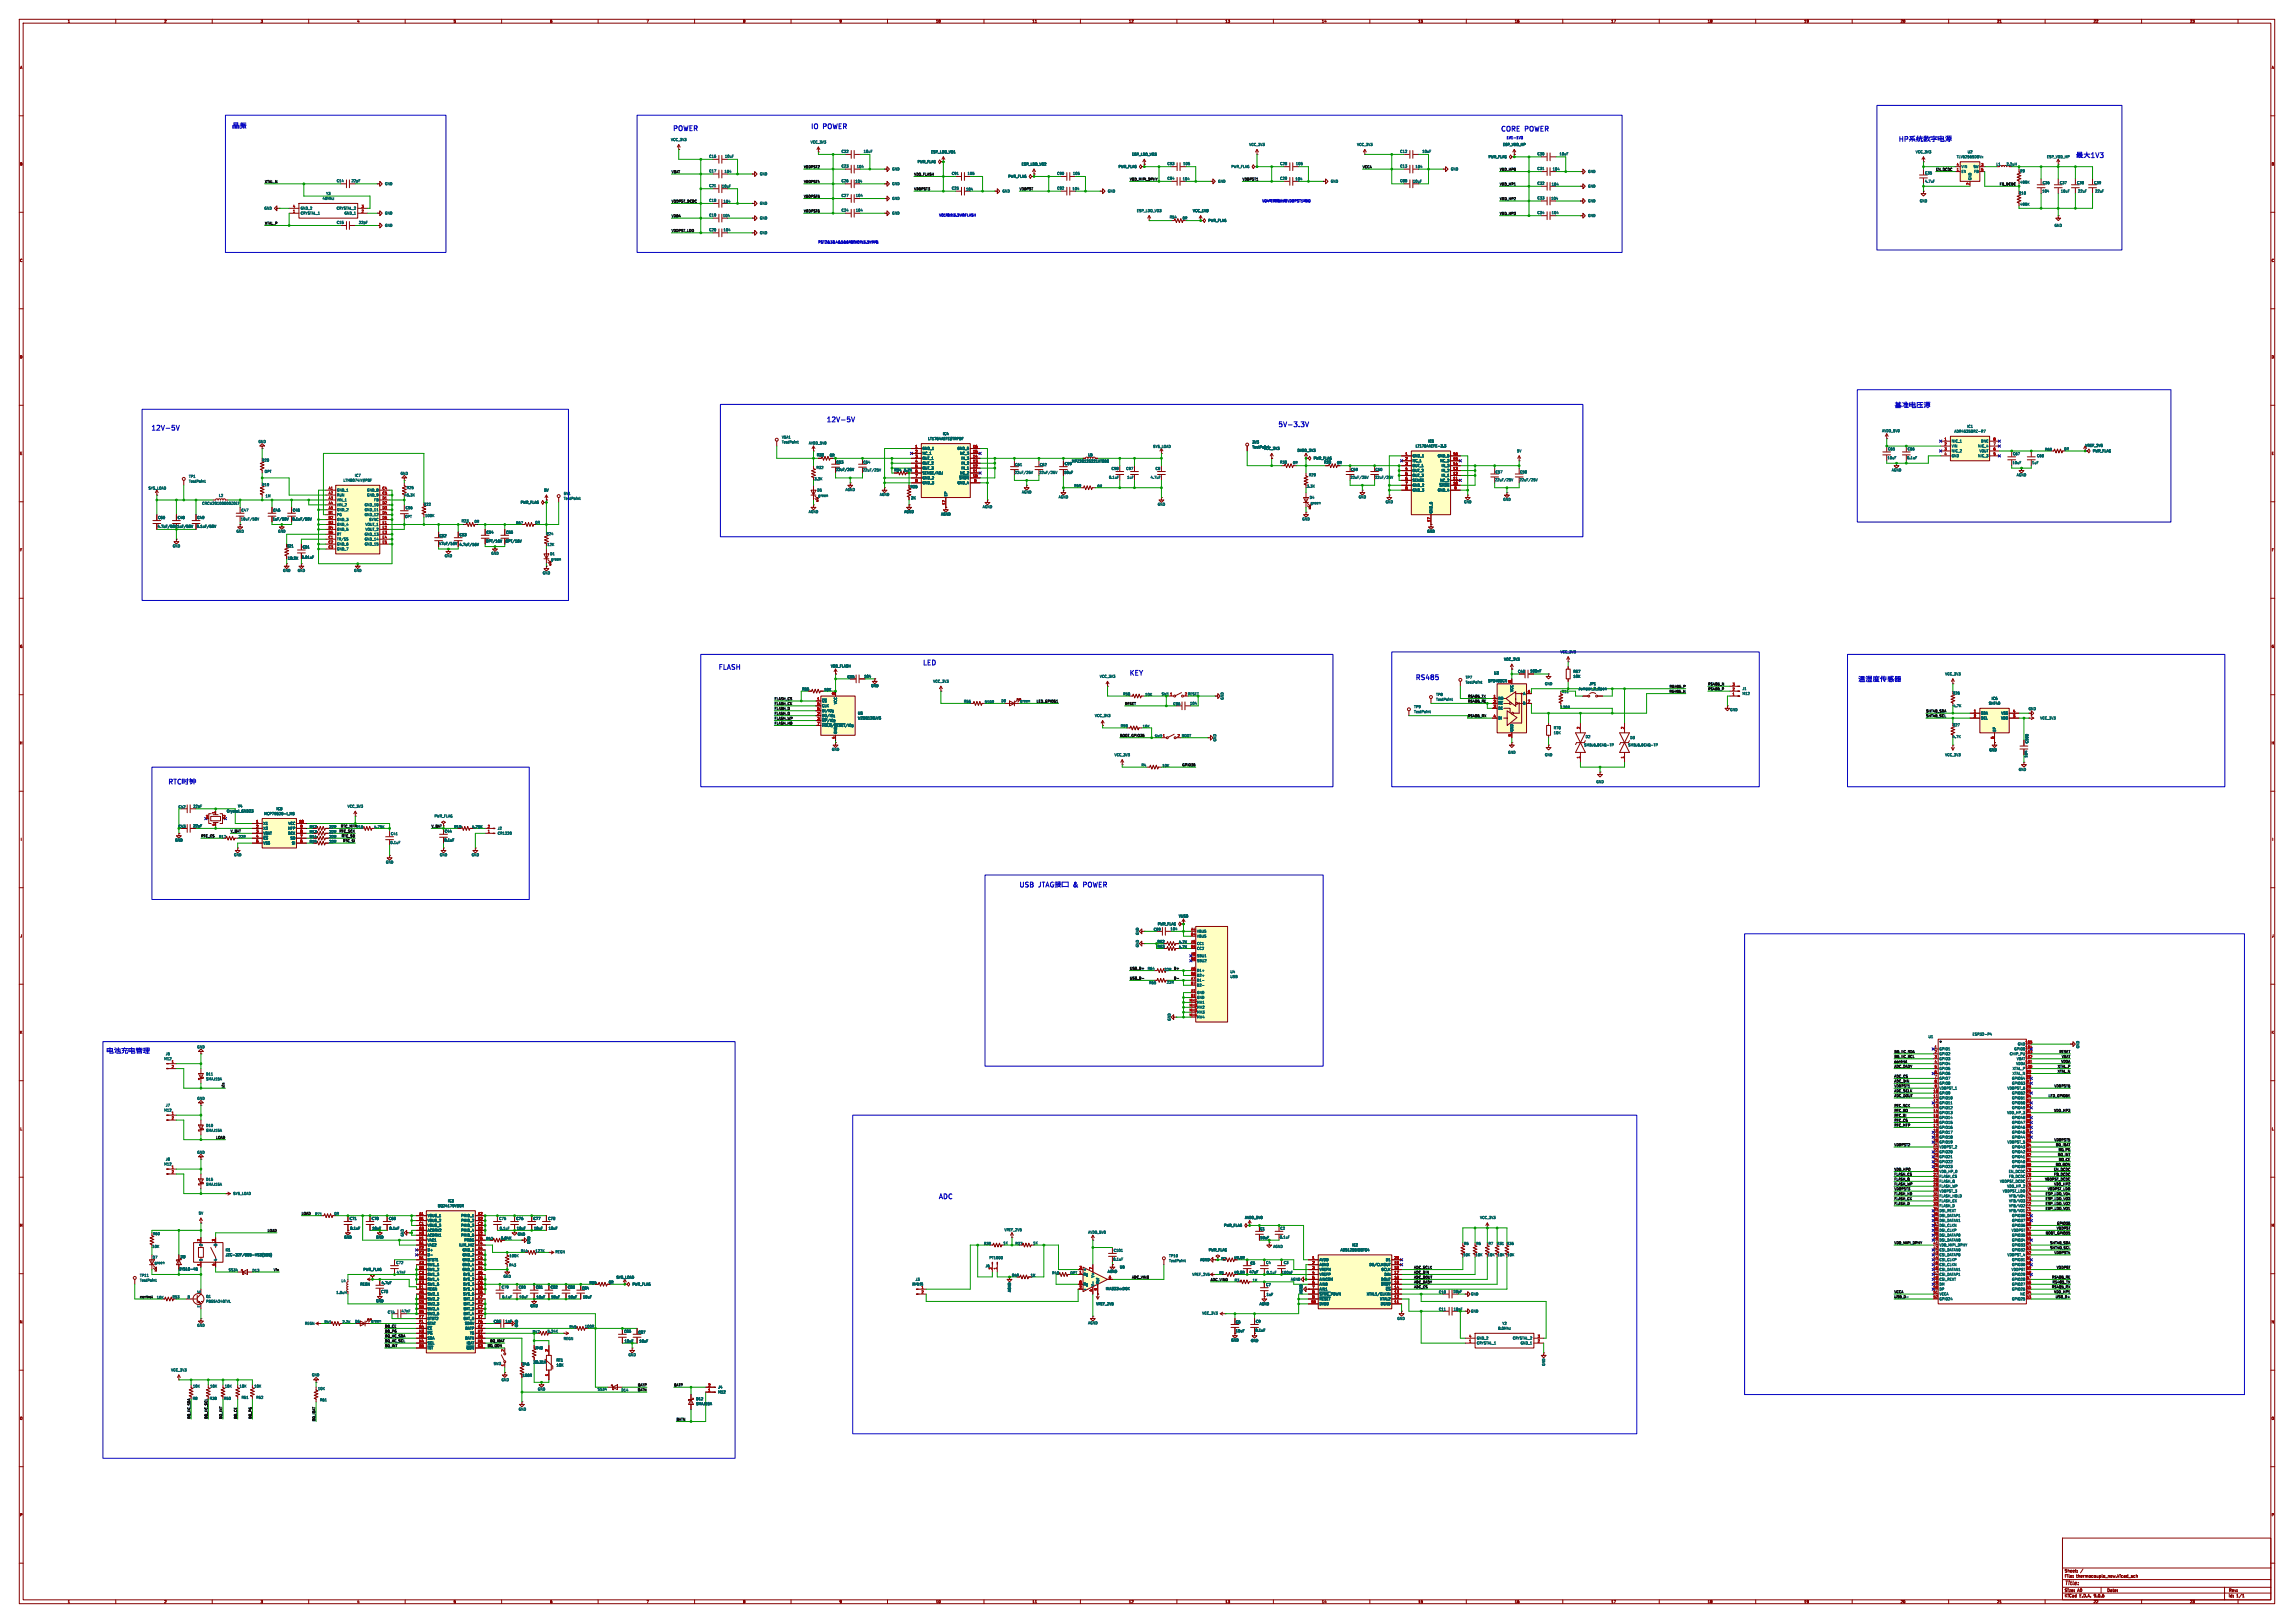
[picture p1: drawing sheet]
<svg xmlns="http://www.w3.org/2000/svg" width="1189mm" height="841mm" viewBox="0 0 1189 841" stroke-linecap="round" stroke-linejoin="round" font-family="sans-serif">
<defs><g id="words">
<g font-size="3.5" fill="#0000c2">
<text x="120" y="67">þÿfvc/</text>
<text x="349" y="68">POWER</text>
<text x="420" y="67">IO POWER</text>
<text x="778" y="68">CORE POWER</text>
<text x="982" y="212">þÿWúQÆu5S‹n•</text>
<text x="429" y="219">12V-5V</text>
<text x="663" y="221">5V-3.3V</text>
<text x="78" y="223">12V-5V</text>
<text x="372" y="347">FLASH</text>
<text x="478" y="345">LED</text>
<text x="586" y="350">KEY</text>
<text x="734" y="353">RS485</text>
<text x="556" y="460">&amp;</text>
<text x="561" y="460">POWER</text>
<text x="487" y="622">ADC</text>
</g>
<text font-size="2.8" fill="#840000" x="1070" y="822">Title:</text>
<g font-size="2.1" fill="#840000">
<text x="1070" y="815">Sheet:</text>
<text x="1070" y="818">File:</text>
<text x="1076" y="818">thermocouple_new.kicad_sch</text>
<text x="1070" y="828">KiCad</text>
<text x="1070" y="825">Size:</text>
<text x="1077" y="825">A0</text>
<text x="1078" y="828">E.D.A.</text>
<text x="1085" y="828">9.0.6</text>
<text x="1092" y="825">Date:</text>
<text x="1155" y="825">Rev:</text>
<text x="1155" y="828">Id:</text>
<text x="1159" y="828">1/1</text>
</g>
<g font-size="1.8" fill="#840000">
<text x="35" y="12">1</text>
<text x="85" y="12">2</text>
<text x="135" y="12">3</text>
<text x="185" y="12">4</text>
<text x="235" y="12">5</text>
<text x="285" y="12">6</text>
<text x="335" y="12">7</text>
<text x="385" y="12">8</text>
<text x="435" y="12">9</text>
<text x="485" y="12">10</text>
<text x="535" y="12">11</text>
<text x="585" y="12">12</text>
<text x="635" y="12">13</text>
<text x="685" y="12">14</text>
<text x="735" y="12">15</text>
<text x="785" y="12">16</text>
<text x="835" y="12">17</text>
<text x="885" y="12">18</text>
<text x="935" y="12">19</text>
<text x="985" y="12">20</text>
<text x="1035" y="12">21</text>
<text x="1085" y="12">22</text>
<text x="1135" y="12">23</text>
<text x="10" y="36">A</text>
<text x="1177" y="36">A</text>
<text x="10" y="86">B</text>
<text x="1177" y="86">B</text>
<text x="10" y="136">C</text>
<text x="1177" y="136">C</text>
<text x="10" y="186">D</text>
<text x="1177" y="186">D</text>
<text x="10" y="236">E</text>
<text x="1177" y="236">E</text>
<text x="10" y="286">F</text>
<text x="148" y="284">R21</text>
<text x="1177" y="286">F</text>
<text x="10" y="336">G</text>
<text x="1177" y="336">G</text>
<text x="787" y="349">C40</text>
<text x="10" y="386">H</text>
<text x="1177" y="386">H</text>
<text x="160" y="429">R12</text>
<text x="160" y="432">R13</text>
<text x="235" y="429">R18</text>
<text x="11" y="436">I</text>
<text x="160" y="437">R15</text>
<text x="160" y="434">R14</text>
<text x="1178" y="436">I</text>
<text x="10" y="486">J</text>
<text x="1177" y="486">J</text>
<text x="10" y="536">K</text>
<text x="1177" y="536">K</text>
<text x="10" y="586">L</text>
<text x="1177" y="586">L</text>
<text x="10" y="636">M</text>
<text x="1177" y="636">M</text>
<text x="252" y="643">R42</text>
<text x="260" y="642">6.04K</text>
<text x="633" y="653">R2</text>
<text x="640" y="653">49.9R</text>
<text x="315" y="665">0R</text>
<text x="640" y="660">49.9R</text>
<text x="197" y="670">C73</text>
<text x="10" y="686">N</text>
<text x="256" y="686">C85</text>
<text x="1177" y="686">N</text>
<text x="640" y="690">10uF</text>
<text x="271" y="708">R46</text>
<text x="271" y="714">100R</text>
<text x="10" y="736">O</text>
<text x="1177" y="736">O</text>
<text x="10" y="786">P</text>
<text x="1177" y="786">P</text>
<text x="35" y="831">1</text>
<text x="85" y="831">2</text>
<text x="135" y="831">3</text>
<text x="185" y="831">4</text>
<text x="235" y="831">5</text>
<text x="285" y="831">6</text>
<text x="335" y="831">7</text>
<text x="385" y="831">8</text>
<text x="435" y="831">9</text>
<text x="485" y="831">10</text>
<text x="535" y="831">11</text>
<text x="585" y="831">12</text>
<text x="635" y="831">13</text>
<text x="685" y="831">14</text>
<text x="735" y="831">15</text>
<text x="785" y="831">16</text>
<text x="835" y="831">17</text>
<text x="885" y="831">18</text>
<text x="935" y="831">19</text>
<text x="985" y="831">20</text>
<text x="1035" y="831">21</text>
<text x="1085" y="831">22</text>
<text x="1135" y="831">23</text>
</g>
<g font-size="1.8" fill="#006464">
<text x="348" y="73">VCC_3V3</text>
<text x="420" y="75">VCC_3V3</text>
<text x="647" y="76">VCC_3V3</text>
<text x="703" y="76">VCC_3V3</text>
<text x="779" y="76">ESP_VDD_HP</text>
<text x="367" y="82">C16</text>
<text x="376" y="82">10uF</text>
<text x="436" y="79">C22</text>
<text x="448" y="79">10uF</text>
<text x="482" y="80">ESP_LDO_VO1</text>
<text x="587" y="81">ESP_LDO_VO3</text>
<text x="726" y="79">C12</text>
<text x="737" y="79">10uF</text>
<text x="771" y="82">PWR_FLAG</text>
<text x="797" y="81">C30</text>
<text x="808" y="81">10uF</text>
<text x="993" y="80">VCC_3V3</text>
<text x="1014" y="82">TLV62565DBVx</text>
<text x="1020" y="80">U2</text>
<text x="1061" y="82">ESP_VDD_HP</text>
<text x="367" y="90">C17</text>
<text x="375" y="90">104</text>
<text x="436" y="87">C23</text>
<text x="444" y="87">104</text>
<text x="462" y="88">GND</text>
<text x="475" y="85">PWR_FLAG</text>
<text x="529" y="86">ESP_LDO_VO2</text>
<text x="580" y="87">PWR_FLAG</text>
<text x="605" y="86">C93</text>
<text x="613" y="86">105</text>
<text x="638" y="87">PWR_FLAG</text>
<text x="663" y="86">C28</text>
<text x="672" y="86">105</text>
<text x="726" y="87">C13</text>
<text x="734" y="87">104</text>
<text x="752" y="88">GND</text>
<text x="797" y="88">C31</text>
<text x="805" y="88">104</text>
<text x="823" y="90">GND</text>
<text x="1017" y="87">VIN</text>
<text x="1017" y="90">EN</text>
<text x="1023" y="87">SW</text>
<text x="1023" y="90">FB</text>
<text x="1035" y="86">L1</text>
<text x="1040" y="86">2.2uH</text>
<text x="1047" y="90">R9</text>
<text x="174" y="95">C14</text>
<text x="182" y="95">22pF</text>
<text x="394" y="91">GND</text>
<text x="436" y="95">C26</text>
<text x="443" y="95">104</text>
<text x="493" y="91">C91</text>
<text x="501" y="91">105</text>
<text x="522" y="92">PWR_FLAG</text>
<text x="548" y="91">C90</text>
<text x="556" y="91">105</text>
<text x="605" y="93">C94</text>
<text x="613" y="94">104</text>
<text x="631" y="95">GND</text>
<text x="663" y="93">C29</text>
<text x="671" y="94">104</text>
<text x="690" y="95">GND</text>
<text x="726" y="95">C88</text>
<text x="732" y="95">10uF</text>
<text x="797" y="96">C32</text>
<text x="998" y="95">4.7uF</text>
<text x="998" y="91">C35</text>
<text x="1022" y="93" transform="rotate(-90 1022 93)">GND</text>
<text x="1047" y="95">499K</text>
<text x="1059" y="96">C36</text>
<text x="1067" y="96">C37</text>
<text x="1076" y="96">C38</text>
<text x="1085" y="96">C39</text>
<text x="169" y="101">Y3</text>
<text x="199" y="96">GND</text>
<text x="367" y="97">C21</text>
<text x="374" y="97">10uF</text>
<text x="462" y="96">GND</text>
<text x="493" y="98">C25</text>
<text x="501" y="99">104</text>
<text x="519" y="100">GND</text>
<text x="548" y="98">C92</text>
<text x="556" y="99">104</text>
<text x="574" y="100">GND</text>
<text x="804" y="96">104</text>
<text x="823" y="97">GND</text>
<text x="1046" y="101">R10</text>
<text x="1058" y="100">104</text>
<text x="1068" y="100">10uF</text>
<text x="1077" y="100">22uF</text>
<text x="1086" y="100">22uF</text>
<text x="167" y="104">40Mhz</text>
<text x="367" y="105">C18</text>
<text x="375" y="105">104</text>
<text x="394" y="106">GND</text>
<text x="436" y="102">C27</text>
<text x="443" y="102">104</text>
<text x="462" y="104">GND</text>
<text x="797" y="103">C33</text>
<text x="804" y="104">104</text>
<text x="823" y="105">GND</text>
<text x="995" y="105">GND</text>
<text x="1047" y="107">499K</text>
<text x="137" y="109">GND</text>
<text x="156" y="109">GND_2</text>
<text x="156" y="111">CRYSTAL_1</text>
<text x="174" y="109">CRYSTAL_2</text>
<text x="178" y="111">GND_1</text>
<text x="199" y="111">GND</text>
<text x="367" y="112">C19</text>
<text x="375" y="113">104</text>
<text x="394" y="114">GND</text>
<text x="436" y="110">C24</text>
<text x="443" y="110">104</text>
<text x="462" y="111">GND</text>
<text x="589" y="110">ESP_LDO_VO3</text>
<text x="606" y="113">R54</text>
<text x="613" y="114">0R</text>
<text x="618" y="110">VCC_1V8</text>
<text x="797" y="111">C34</text>
<text x="804" y="111">104</text>
<text x="823" y="113">GND</text>
<text x="174" y="116">C15</text>
<text x="186" y="116">22pF</text>
<text x="199" y="118">GND</text>
<text x="367" y="120">C20</text>
<text x="375" y="120">104</text>
<text x="626" y="115">PWR_FLAG</text>
<text x="1065" y="118">GND</text>
<text x="394" y="122">GND</text>
<text x="1019" y="222">IC1</text>
<text x="405" y="227">V5A1</text>
<text x="489" y="226">IC4</text>
<text x="975" y="224">AVDD_5V0</text>
<text x="1013" y="224">ADR4525BRZ-R7</text>
<text x="134" y="230">GND</text>
<text x="405" y="230">TestPoint</text>
<text x="419" y="230">AVDD_5V0</text>
<text x="478" y="233">GND_1</text>
<text x="481" y="228">LT1764AEFE#TRPBF</text>
<text x="496" y="233">GND_5</text>
<text x="598" y="232">SYS_LOAD</text>
<text x="649" y="233">TestPoint</text>
<text x="649" y="230">3V3</text>
<text x="655" y="233">VCC_3V3</text>
<text x="734" y="232">LT1764AEFE-3.3</text>
<text x="740" y="229">IC5</text>
<text x="978" y="234">C65</text>
<text x="989" y="234">C66</text>
<text x="1011" y="229">NIC_1</text>
<text x="1011" y="232">VIN</text>
<text x="1025" y="232">NIC_4</text>
<text x="1027" y="229">DNC</text>
<text x="1060" y="234">R68</text>
<text x="1070" y="234">0R</text>
<text x="1081" y="232">VREF_2V5</text>
<text x="136" y="239">R20</text>
<text x="423" y="237">R33</text>
<text x="430" y="237">0R</text>
<text x="478" y="236">NC_1</text>
<text x="478" y="238">OUT_1</text>
<text x="497" y="236">NC_3</text>
<text x="498" y="238">IN_3</text>
<text x="555" y="240">MPZ2012S221AT000</text>
<text x="564" y="237">L5</text>
<text x="672" y="234">DVDD_3V3</text>
<text x="681" y="238">PWR_FLAG</text>
<text x="732" y="237">GND_1</text>
<text x="732" y="240">NC_1</text>
<text x="745" y="237">GND_5</text>
<text x="746" y="240">NC_3</text>
<text x="786" y="235">5V</text>
<text x="978" y="238">10uF</text>
<text x="988" y="238">0.1uF</text>
<text x="1011" y="235">NIC_2</text>
<text x="1011" y="237">GND</text>
<text x="1025" y="237">NIC_3</text>
<text x="1026" y="235">VOUT</text>
<text x="1043" y="236">C67</text>
<text x="1056" y="237">C68</text>
<text x="1085" y="235">PWR_FLAG</text>
<text x="137" y="245">OPT</text>
<text x="423" y="243">R32</text>
<text x="433" y="244">22uF/25V</text>
<text x="433" y="240">C63</text>
<text x="447" y="244">22uF/25V</text>
<text x="447" y="240">C64</text>
<text x="463" y="244">R34</text>
<text x="468" y="244">6.2K</text>
<text x="478" y="241">OUT_2</text>
<text x="478" y="243">OUT_3</text>
<text x="478" y="246">SENSE/ADJ</text>
<text x="497" y="246">NC_2</text>
<text x="498" y="241">IN_2</text>
<text x="498" y="243">IN_1</text>
<text x="526" y="246">22uF/25V</text>
<text x="526" y="242">C61</text>
<text x="538" y="246">22uF/25V</text>
<text x="539" y="242">C62</text>
<text x="551" y="246">10uF</text>
<text x="552" y="241">C99</text>
<text x="576" y="244">C98</text>
<text x="584" y="244">C97</text>
<text x="599" y="244">C8</text>
<text x="663" y="240">R30</text>
<text x="670" y="241">0R</text>
<text x="686" y="240">R28</text>
<text x="693" y="241">0R</text>
<text x="700" y="244">C59</text>
<text x="713" y="244">C60</text>
<text x="732" y="242">OUT_1</text>
<text x="732" y="245">OUT_2</text>
<text x="747" y="242">IN_3</text>
<text x="747" y="245">IN_2</text>
<text x="775" y="245">C57</text>
<text x="788" y="245">C58</text>
<text x="980" y="244">AGND</text>
<text x="1043" y="241">10uF</text>
<text x="1053" y="241">1uF</text>
<text x="98" y="248">TP1</text>
<text x="98" y="250">TestPoint</text>
<text x="178" y="250">LTM8074IY#PBF</text>
<text x="184" y="247">IC7</text>
<text x="208" y="246">GND</text>
<text x="422" y="249">3.3K</text>
<text x="478" y="249">GND_2</text>
<text x="478" y="251">GND_3</text>
<text x="496" y="251">GND_4</text>
<text x="497" y="249">~{SHDN}</text>
<text x="575" y="248">0.1uF</text>
<text x="584" y="248">1uF</text>
<text x="596" y="248">4.7uF</text>
<text x="678" y="247">R29</text>
<text x="700" y="248">22uF/25V</text>
<text x="712" y="248">22uF/25V</text>
<text x="732" y="247">OUT_3</text>
<text x="732" y="250">SENSE</text>
<text x="746" y="250">NC_2</text>
<text x="747" y="247">IN_1</text>
<text x="775" y="250">22uF/25V</text>
<text x="787" y="250">22uF/25V</text>
<text x="1045" y="247">AGND</text>
<text x="77" y="254">SYS_LOAD</text>
<text x="113" y="258">L2</text>
<text x="136" y="252">R19</text>
<text x="138" y="258">1M</text>
<text x="174" y="255">GND_1</text>
<text x="174" y="257">RUN</text>
<text x="190" y="255">GND_8</text>
<text x="190" y="257">GND_9</text>
<text x="209" y="257">45.3K</text>
<text x="211" y="254">R25</text>
<text x="282" y="255">5V</text>
<text x="292" y="257">5V1</text>
<text x="423" y="255">D5</text>
<text x="424" y="258">green</text>
<text x="438" y="255">AGND</text>
<text x="456" y="257">AGND</text>
<text x="472" y="253">R35</text>
<text x="491" y="257" transform="rotate(-90 491 257)">EP</text>
<text x="530" y="256">AGND</text>
<text x="557" y="253">R69</text>
<text x="569" y="253">0R</text>
<text x="677" y="253">3.3K</text>
<text x="732" y="252">GND_2</text>
<text x="732" y="255">GND_3</text>
<text x="745" y="255">GND_4</text>
<text x="746" y="252">~{SHDN}</text>
<text x="105" y="262">CRCW20100000Z0EF</text>
<text x="174" y="260">VIN_1</text>
<text x="174" y="262">VIN_2</text>
<text x="189" y="262">GND_10</text>
<text x="194" y="260">FB</text>
<text x="220" y="262">R22</text>
<text x="270" y="261">PWR_FLAG</text>
<text x="292" y="259">TestPoint</text>
<text x="472" y="259">2K</text>
<text x="509" y="263">AGND</text>
<text x="549" y="258">AGND</text>
<text x="600" y="262">GND</text>
<text x="679" y="259">D4</text>
<text x="679" y="261">green</text>
<text x="704" y="258">GND</text>
<text x="718" y="261">GND</text>
<text x="759" y="261">GND</text>
<text x="779" y="260">GND</text>
<text x="82" y="269">C50</text>
<text x="92" y="269">C48</text>
<text x="102" y="269">C49</text>
<text x="125" y="270">10uF/50V</text>
<text x="125" y="265">C47</text>
<text x="141" y="270">1uF/50V</text>
<text x="141" y="265">C46</text>
<text x="151" y="270">0.1uF/50V</text>
<text x="152" y="265">C45</text>
<text x="174" y="265">GND_2</text>
<text x="174" y="268">PG</text>
<text x="189" y="265">GND_11</text>
<text x="189" y="268">GND_12</text>
<text x="210" y="269">OPT</text>
<text x="210" y="264">C56</text>
<text x="220" y="268">100K</text>
<text x="419" y="266">AGND</text>
<text x="469" y="266">AGND</text>
<text x="488" y="267">AGND</text>
<text x="675" y="270">GND</text>
<text x="743" y="266" transform="rotate(-90 743 266)">GND_6</text>
<text x="82" y="274">4.7uF/50V</text>
<text x="92" y="274">1uF/50V</text>
<text x="102" y="274">0.1uF/50V</text>
<text x="174" y="270">GND_3</text>
<text x="174" y="273">GND_4</text>
<text x="174" y="275">GND_5</text>
<text x="189" y="273">VOUT_1</text>
<text x="189" y="275">VOUT_2</text>
<text x="191" y="270">SYNC</text>
<text x="239" y="271">R23</text>
<text x="246" y="271">0R</text>
<text x="267" y="272">R67</text>
<text x="277" y="272">0R</text>
<text x="122" y="276">GND</text>
<text x="144" y="276">GND</text>
<text x="174" y="278">RT</text>
<text x="174" y="280">TR/SS</text>
<text x="189" y="278">GND_13</text>
<text x="189" y="280">GND_14</text>
<text x="228" y="278">C52</text>
<text x="238" y="278">C53</text>
<text x="252" y="281">OPT/16V</text>
<text x="252" y="277">C54</text>
<text x="262" y="281">OPT/16V</text>
<text x="262" y="277">C55</text>
<text x="283" y="277">R24</text>
<text x="740" y="276">GND</text>
<text x="89" y="284">GND</text>
<text x="157" y="284">C51</text>
<text x="174" y="283">GND_6</text>
<text x="174" y="285">GND_7</text>
<text x="189" y="283">GND_15</text>
<text x="227" y="283">47uF/16V</text>
<text x="238" y="283">4.7uF/16V</text>
<text x="255" y="288">GND</text>
<text x="284" y="283">12K</text>
<text x="285" y="288">D1</text>
<text x="149" y="290">18.2K</text>
<text x="156" y="290">0.01uF</text>
<text x="230" y="289">GND</text>
<text x="286" y="291">green</text>
<text x="147" y="297">GND</text>
<text x="154" y="297">GND</text>
<text x="183" y="297">GND</text>
<text x="281" y="298">GND</text>
<text x="809" y="339">VCC_3V3</text>
<text x="431" y="346">VDD_FLASH</text>
<text x="779" y="342">VCC_3V3</text>
<text x="439" y="352">C95</text>
<text x="448" y="351">104</text>
<text x="484" y="354">VCC_3V3</text>
<text x="570" y="351">VCC_3V3</text>
<text x="759" y="352">TP7</text>
<text x="771" y="354">SP3485CN</text>
<text x="774" y="350">U3</text>
<text x="793" y="349">100nF</text>
<text x="815" y="349">R57</text>
<text x="815" y="351">10K</text>
<text x="1008" y="350">VCC_3V3</text>
<text x="416" y="358">R55</text>
<text x="427" y="358">10K</text>
<text x="451" y="356">GND</text>
<text x="759" y="354">TestPoint</text>
<text x="784" y="359" transform="rotate(-90 784 359)">VCC</text>
<text x="801" y="355">GND</text>
<text x="809" y="359">R11</text>
<text x="818" y="358">Jumper_2_Open</text>
<text x="824" y="355">JP1</text>
<text x="903" y="358">J1</text>
<text x="426" y="364">~{CS}</text>
<text x="434" y="365" transform="rotate(-90 434 365)">VCC</text>
<text x="499" y="364">R56</text>
<text x="510" y="365">510R</text>
<text x="519" y="364">D9</text>
<text x="529" y="364">green</text>
<text x="582" y="361">R58</text>
<text x="593" y="361">10K</text>
<text x="608" y="366">C96</text>
<text x="617" y="365">104</text>
<text x="634" y="363" transform="rotate(-90 634 363)">GND</text>
<text x="744" y="361">TP8</text>
<text x="744" y="363">TestPoint</text>
<text x="776" y="363">RO</text>
<text x="776" y="365">~{RE}</text>
<text x="789" y="365">B</text>
<text x="789" y="360">A</text>
<text x="903" y="360">M12</text>
<text x="1012" y="360">R26</text>
<text x="1031" y="365">SHT40</text>
<text x="1032" y="363">IC6</text>
<text x="426" y="367">CLK</text>
<text x="426" y="369">DI/IO_{0}</text>
<text x="426" y="372">DO/IO_{1}</text>
<text x="445" y="370">U5</text>
<text x="567" y="372">VCC_3V3</text>
<text x="733" y="367">TP9</text>
<text x="733" y="370">TestPoint</text>
<text x="776" y="368">DE</text>
<text x="897" y="369">GND</text>
<text x="1012" y="367">4.7K</text>
<text x="1027" y="370">SDA</text>
<text x="1037" y="370">VSS</text>
<text x="1051" y="368">GND</text>
<text x="426" y="374">~{WP}/IO_{2}</text>
<text x="426" y="377">~{HOLD}/~{RESET}/IO_{3}</text>
<text x="445" y="373">W25Q128JVS</text>
<text x="581" y="377">R59</text>
<text x="592" y="377">10K</text>
<text x="776" y="373">DI</text>
<text x="1012" y="377">R27</text>
<text x="1027" y="373">SCL</text>
<text x="1037" y="373">VDD</text>
<text x="1057" y="373">VCC_3V3</text>
<text x="434" y="380" transform="rotate(-90 434 380)">GND</text>
<text x="598" y="382">SW21</text>
<text x="610" y="382">2 BOOT</text>
<text x="784" y="379" transform="rotate(-90 784 379)">GND</text>
<text x="805" y="378">R70</text>
<text x="805" y="381">10K</text>
<text x="822" y="383">D2</text>
<text x="845" y="383">D3</text>
<text x="1012" y="383">4.7K</text>
<text x="1035" y="379" transform="rotate(-90 1035 379)">EP</text>
<text x="431" y="389">GND</text>
<text x="631" y="384" transform="rotate(-90 631 384)">GND</text>
<text x="821" y="387">SMBJ6.0CAQ-TP</text>
<text x="844" y="387">SMBJ6.0CAQ-TP</text>
<text x="1031" y="389">GND</text>
<text x="1051" y="385" transform="rotate(-90 1051 385)">C100</text>
<text x="578" y="392">VCC_3V3</text>
<text x="782" y="391">GND</text>
<text x="801" y="392">GND</text>
<text x="1008" y="392">VCC_3V3</text>
<text x="1051" y="393" transform="rotate(-90 1051 393)">104</text>
<text x="591" y="397">R4</text>
<text x="602" y="398">10K</text>
<text x="1046" y="400">GND</text>
<text x="827" y="406">GND</text>
<text x="100" y="419">22pF</text>
<text x="123" y="419">Y4</text>
<text x="143" y="420">IC8</text>
<text x="180" y="419">VCC_3V3</text>
<text x="117" y="421">Crystal_GND23</text>
<text x="137" y="423">MCP79520-I_MS</text>
<text x="225" y="424">PWR_FLAG</text>
<text x="100" y="429">22pF</text>
<text x="136" y="428">X1</text>
<text x="136" y="430">X2</text>
<text x="149" y="430">MFP</text>
<text x="149" y="428">VCC</text>
<text x="171" y="429">22R</text>
<text x="171" y="432">22R</text>
<text x="194" y="429">4.75K</text>
<text x="230" y="432">C44</text>
<text x="245" y="429">4.75K</text>
<text x="258" y="430">J2</text>
<text x="91" y="436">GND</text>
<text x="113" y="434">R17</text>
<text x="124" y="434">22R</text>
<text x="136" y="433">VBAT</text>
<text x="136" y="435">~{CS}</text>
<text x="136" y="438">VSS</text>
<text x="149" y="433">SCK</text>
<text x="150" y="435">SO</text>
<text x="151" y="438">SI</text>
<text x="171" y="437">22R</text>
<text x="171" y="434">22R</text>
<text x="202" y="437">0.1uF</text>
<text x="202" y="433">C41</text>
<text x="230" y="436">0.1uF</text>
<text x="258" y="433">CR1220</text>
<text x="121" y="444">GND</text>
<text x="228" y="444">GND</text>
<text x="244" y="444">GND</text>
<text x="200" y="448">GND</text>
<text x="600" y="480">PWR_FLAG</text>
<text x="611" y="476">VUSB</text>
<text x="590" y="485" transform="rotate(-90 590 485)">GND</text>
<text x="598" y="482">C89</text>
<text x="607" y="482">104</text>
<text x="620" y="483">VBUS</text>
<text x="590" y="491" transform="rotate(-90 590 491)">GND</text>
<text x="600" y="491">R63</text>
<text x="600" y="489">R62</text>
<text x="611" y="492">4.7K</text>
<text x="611" y="489">4.7K</text>
<text x="620" y="486">VBUS</text>
<text x="620" y="490">CC1</text>
<text x="620" y="492">CC2</text>
<text x="620" y="496">SBU1</text>
<text x="595" y="503">R64</text>
<text x="603" y="503">22R</text>
<text x="620" y="499">SBU2</text>
<text x="620" y="504">D1+</text>
<text x="605" y="510">22R</text>
<text x="620" y="506">D2+</text>
<text x="620" y="509">D1-</text>
<text x="638" y="504">U4</text>
<text x="638" y="507">USB</text>
<text x="595" y="510">R65</text>
<text x="620" y="511">D2-</text>
<text x="620" y="515">GND</text>
<text x="620" y="518">GND</text>
<text x="620" y="525">MH3</text>
<text x="620" y="528">MH4</text>
<text x="607" y="529" transform="rotate(-90 607 529)">GND</text>
<text x="999" y="538">U1</text>
<text x="1022" y="537">ESP32-P4</text>
<text x="102" y="543">GND</text>
<text x="1005" y="544">GPIO1</text>
<text x="1044" y="544">GPIO0</text>
<text x="1046" y="542">GND</text>
<text x="1078" y="543" transform="rotate(-90 1078 543)">GND</text>
<text x="85" y="550">M12</text>
<text x="86" y="547">J5</text>
<text x="1005" y="547">GPIO2</text>
<text x="1005" y="550">GPIO3</text>
<text x="1042" y="547">CHIP_PU</text>
<text x="1045" y="550">VBAT</text>
<text x="107" y="557">D11</text>
<text x="1005" y="552">GPIO4</text>
<text x="1005" y="555">GPIO5</text>
<text x="1005" y="557">GPIO6</text>
<text x="1043" y="557">XTAL_N</text>
<text x="1043" y="555">XTAL_P</text>
<text x="1045" y="552">VDDA</text>
<text x="107" y="560">SMAJ15A</text>
<text x="1005" y="560">GPIO7</text>
<text x="1005" y="562">GPIO8</text>
<text x="1043" y="560">GPIO54</text>
<text x="1043" y="562">GPIO53</text>
<text x="1005" y="565">VDDPST_1</text>
<text x="1005" y="567">GPIO9</text>
<text x="1005" y="570">GPIO10</text>
<text x="1040" y="565">VDDPST_6</text>
<text x="1043" y="567">GPIO52</text>
<text x="1043" y="570">GPIO51</text>
<text x="86" y="574">J7</text>
<text x="102" y="570">GND</text>
<text x="1005" y="572">GPIO11</text>
<text x="1005" y="575">GPIO12</text>
<text x="1043" y="572">GPIO50</text>
<text x="1043" y="575">GPIO49</text>
<text x="85" y="576">M12</text>
<text x="1005" y="577">GPIO13</text>
<text x="1005" y="580">GPIO14</text>
<text x="1040" y="577">VDD_HP_3</text>
<text x="1043" y="580">GPIO48</text>
<text x="107" y="587">SMAJ15A</text>
<text x="107" y="584">D10</text>
<text x="1005" y="583">GPIO15</text>
<text x="1005" y="585">GPIO16</text>
<text x="1005" y="588">GPIO17</text>
<text x="1043" y="583">GPIO47</text>
<text x="1043" y="585">GPIO46</text>
<text x="1043" y="588">GPIO45</text>
<text x="1005" y="590">GPIO18</text>
<text x="1005" y="593">GPIO19</text>
<text x="1040" y="593">VDDPST_5</text>
<text x="1043" y="590">GPIO44</text>
<text x="102" y="598">GND</text>
<text x="1005" y="595">VDDPST_2</text>
<text x="1005" y="598">GPIO20</text>
<text x="1043" y="595">GPIO43</text>
<text x="1043" y="598">GPIO42</text>
<text x="85" y="604">M12</text>
<text x="86" y="602">J8</text>
<text x="1005" y="600">GPIO21</text>
<text x="1005" y="603">GPIO22</text>
<text x="1005" y="605">GPIO23</text>
<text x="1043" y="600">GPIO41</text>
<text x="1043" y="603">GPIO40</text>
<text x="1043" y="605">GPIO39</text>
<text x="1005" y="608">VDD_HP_0</text>
<text x="1005" y="610">FLASH_CS</text>
<text x="1041" y="608">EN_DCDC</text>
<text x="1041" y="610">FB_DCDC</text>
<text x="107" y="615">SMAJ15A</text>
<text x="107" y="612">D15</text>
<text x="1005" y="613">FLASH_Q</text>
<text x="1005" y="616">FLASH_WP</text>
<text x="1036" y="613">VDDPST_DCDC</text>
<text x="1040" y="616">VDD_HP_2</text>
<text x="121" y="619">SYS_LOAD</text>
<text x="232" y="623">IC3</text>
<text x="1005" y="618">VDDPST_3</text>
<text x="1005" y="621">FLASH_HOLD</text>
<text x="1005" y="623">FLASH_CK</text>
<text x="1038" y="618">VDDPST_LDO</text>
<text x="1041" y="621">VFB/VO4</text>
<text x="1041" y="623">VFB/VO3</text>
<text x="103" y="630">5V</text>
<text x="173" y="630">0R</text>
<text x="227" y="626">BQ24179YBGR</text>
<text x="1005" y="626">FLASH_D</text>
<text x="1005" y="628">DSI_REXT</text>
<text x="1041" y="626">VFB/VO2</text>
<text x="1041" y="628">VFB/VO1</text>
<text x="163" y="630">R71</text>
<text x="181" y="632">C71</text>
<text x="193" y="632">C70</text>
<text x="201" y="632">C69</text>
<text x="221" y="631">VBUS_1</text>
<text x="221" y="633">VBUS_2</text>
<text x="221" y="636">VBUS_3</text>
<text x="239" y="631">PMID_1</text>
<text x="239" y="633">PMID_2</text>
<text x="239" y="636">PMID_3</text>
<text x="259" y="632">C75</text>
<text x="267" y="632">C76</text>
<text x="276" y="632">C77</text>
<text x="284" y="632">C78</text>
<text x="634" y="636">PWR_FLAG</text>
<text x="645" y="632">AVDD_5V0</text>
<text x="767" y="632">VCC_3V3</text>
<text x="1005" y="631">DSI_DATAP1</text>
<text x="1005" y="633">DSI_DATAN1</text>
<text x="1005" y="636">DSI_CLKN</text>
<text x="1043" y="631">GPIO38</text>
<text x="1043" y="633">GPIO37</text>
<text x="1043" y="636">GPIO36</text>
<text x="79" y="640">R60</text>
<text x="178" y="642">GND</text>
<text x="181" y="637">0.1uF</text>
<text x="195" y="642">GND</text>
<text x="202" y="637">0.1uF</text>
<text x="209" y="641" transform="rotate(-90 209 641)">GND</text>
<text x="221" y="638">ACDRV2</text>
<text x="221" y="641">ACDRV1</text>
<text x="239" y="638">PMID_4</text>
<text x="239" y="641">PMID_5</text>
<text x="259" y="637">0.1uF</text>
<text x="268" y="637">10uF</text>
<text x="268" y="640">GND</text>
<text x="277" y="637">10uF</text>
<text x="284" y="637">10uF</text>
<text x="520" y="638">VREF_2V5</text>
<text x="564" y="639">AVDD_5V0</text>
<text x="653" y="638">C1</text>
<text x="663" y="642">0.1uF</text>
<text x="663" y="637">C2</text>
<text x="1005" y="638">DSI_CLKP</text>
<text x="1005" y="641">DSI_DATAP0</text>
<text x="1043" y="638">VDDPST</text>
<text x="1043" y="641">GPIO35</text>
<text x="79" y="647">10K</text>
<text x="105" y="646" transform="rotate(-90 105 646)">2</text>
<text x="113" y="646" transform="rotate(-90 113 646)">3</text>
<text x="221" y="643">VAC1</text>
<text x="221" y="646">VAC2</text>
<text x="238" y="646">ILIM_HIZ</text>
<text x="241" y="643">PROG</text>
<text x="275" y="645" transform="rotate(-90 275 645)">GND</text>
<text x="510" y="645">R39</text>
<text x="520" y="645">1K</text>
<text x="526" y="645">R37</text>
<text x="535" y="645">1K</text>
<text x="653" y="642">10uF</text>
<text x="660" y="647">AGND</text>
<text x="701" y="646">IC2</text>
<text x="759" y="645">R5</text>
<text x="765" y="645">R6</text>
<text x="771" y="645">R7</text>
<text x="776" y="645">R31</text>
<text x="781" y="645">R36</text>
<text x="1005" y="643">DSI_DATAN0</text>
<text x="1005" y="646">VDD_MIPI_DPHY</text>
<text x="1043" y="643">GPIO34</text>
<text x="1043" y="646">GPIO33</text>
<text x="79" y="652">D7</text>
<text x="93" y="652">D8</text>
<text x="105" y="654" transform="rotate(-90 105 654)">1</text>
<text x="113" y="654" transform="rotate(-90 113 654)">4</text>
<text x="117" y="649">K1</text>
<text x="117" y="651">JZC-32F/005-HS3(555)</text>
<text x="221" y="649">D+</text>
<text x="221" y="651">D-</text>
<text x="221" y="654">BTST1</text>
<text x="240" y="649">GND_1</text>
<text x="240" y="651">GND_2</text>
<text x="240" y="654">GND_3</text>
<text x="264" y="652">100K</text>
<text x="270" y="649">R44</text>
<text x="277" y="649">127K</text>
<text x="288" y="650">REGN</text>
<text x="513" y="653">PT1000</text>
<text x="577" y="653">0.1uF</text>
<text x="577" y="649">C101</text>
<text x="606" y="652">TP10</text>
<text x="622" y="654">AGND</text>
<text x="626" y="649">PWR_FLAG</text>
<text x="684" y="654">AVDD</text>
<text x="695" y="649">ADS1255IDBTG4</text>
<text x="718" y="654">D1</text>
<text x="758" y="651">10K</text>
<text x="765" y="651">10K</text>
<text x="771" y="651">10K</text>
<text x="776" y="651">10K</text>
<text x="781" y="651">10K</text>
<text x="1005" y="649">CSI_DATAN0</text>
<text x="1005" y="651">CSI_DATAP0</text>
<text x="1005" y="654">CSI_CLKP</text>
<text x="1040" y="651">VDDPST_4</text>
<text x="1043" y="649">GPIO32</text>
<text x="1043" y="654">GPIO31</text>
<text x="80" y="655">green</text>
<text x="92" y="658">BYS10-45</text>
<text x="118" y="659">SS34</text>
<text x="131" y="659">D13</text>
<text x="188" y="659">PWR_FLAG</text>
<text x="205" y="655">C72</text>
<text x="221" y="656">SW1_1</text>
<text x="221" y="659">SW1_2</text>
<text x="240" y="656">GND_4</text>
<text x="240" y="659">GND_5</text>
<text x="264" y="656">R43</text>
<text x="511" y="657">J6</text>
<text x="514" y="658" transform="rotate(-90 514 658)">2</text>
<text x="561" y="659">+</text>
<text x="574" y="660">AGND</text>
<text x="580" y="657">U6</text>
<text x="606" y="654">TestPoint</text>
<text x="647" y="660">47uF</text>
<text x="648" y="655">C5</text>
<text x="656" y="655">C4</text>
<text x="665" y="655">C3</text>
<text x="684" y="656">AGND</text>
<text x="684" y="659">VREFN</text>
<text x="710" y="656">D0/CLKOUT</text>
<text x="716" y="659">SCLK</text>
<text x="1005" y="656">CSI_CLKN</text>
<text x="1005" y="659">CSI_DATAN1</text>
<text x="1043" y="659">VDDPST</text>
<text x="1043" y="656">GPIO30</text>
<text x="72" y="664">TestPoint</text>
<text x="72" y="662">TP11</text>
<text x="177" y="665">L4</text>
<text x="198" y="666">4.7uF</text>
<text x="205" y="660">47nF</text>
<text x="221" y="661">SW1_3</text>
<text x="221" y="664">SW1_4</text>
<text x="240" y="661">SYS_1</text>
<text x="240" y="664">SYS_2</text>
<text x="261" y="662">GND</text>
<text x="305" y="666">R66</text>
<text x="319" y="663">SYS_LOAD</text>
<text x="474" y="664">J3</text>
<text x="524" y="662">R40</text>
<text x="534" y="662">1K</text>
<text x="545" y="661">R49</text>
<text x="555" y="661">OPT 1</text>
<text x="561" y="661">Rg</text>
<text x="567" y="662" transform="rotate(-90 567 662)">V+</text>
<text x="570" y="665" transform="rotate(-90 570 665)">Ref</text>
<text x="618" y="661">VREF_2V5</text>
<text x="632" y="661">R1</text>
<text x="640" y="664">R3</text>
<text x="649" y="664">1K</text>
<text x="656" y="660">0.1uF</text>
<text x="664" y="660">100pF</text>
<text x="669" y="664">AGND</text>
<text x="684" y="661">VREFP</text>
<text x="684" y="664">AINCOM</text>
<text x="716" y="664">DOUT</text>
<text x="717" y="661">DIN</text>
<text x="1005" y="661">CSI_DATAP1</text>
<text x="1005" y="664">CSI_REXT</text>
<text x="1043" y="661">GPIO29</text>
<text x="1043" y="664">GPIO28</text>
<text x="104" y="670" transform="rotate(-90 104 670)">C</text>
<text x="174" y="671">1.0uH</text>
<text x="187" y="666">REGN</text>
<text x="221" y="666">SW1_5</text>
<text x="221" y="669">REGN</text>
<text x="221" y="671">SW2_1</text>
<text x="240" y="666">SYS_3</text>
<text x="240" y="669">SYS_4</text>
<text x="240" y="671">SYS_5</text>
<text x="260" y="668">C79</text>
<text x="269" y="668">C80</text>
<text x="278" y="668">C81</text>
<text x="285" y="668">C82</text>
<text x="294" y="668">C83</text>
<text x="302" y="668">C84</text>
<text x="328" y="666">PWR_FLAG</text>
<text x="473" y="666">þÿpíu5Pv</text>
<text x="477" y="668">1</text>
<text x="524" y="670" transform="rotate(-90 524 670)">AGND</text>
<text x="561" y="666">Rg</text>
<text x="567" y="667" transform="rotate(-90 567 667)">V-</text>
<text x="573" y="669">INA333xxDGK</text>
<text x="656" y="667">C7</text>
<text x="656" y="672">1uF</text>
<text x="675" y="671" transform="rotate(-90 675 671)">AGND</text>
<text x="684" y="666">AIN0</text>
<text x="684" y="669">AIN1</text>
<text x="684" y="671">~{SYNC_}PDWN</text>
<text x="708" y="671">XTAL1/CLKIN</text>
<text x="716" y="666">~{DRDY}</text>
<text x="718" y="669">~{CS}</text>
<text x="746" y="670">C10</text>
<text x="753" y="670">18pF</text>
<text x="762" y="671">GND</text>
<text x="1005" y="666">DM</text>
<text x="1005" y="669">DP</text>
<text x="1005" y="671">VCCA</text>
<text x="1043" y="666">GPIO27</text>
<text x="1043" y="669">GPIO26</text>
<text x="1047" y="671">NC</text>
<text x="81" y="673">10K</text>
<text x="89" y="673">R53</text>
<text x="97" y="673">B</text>
<text x="104" y="678" transform="rotate(-90 104 678)">E</text>
<text x="107" y="675">PBSS4240TVL</text>
<text x="107" y="673">Q1</text>
<text x="195" y="675">GND</text>
<text x="221" y="674">SW2_2</text>
<text x="221" y="677">SW2_3</text>
<text x="240" y="674">BAT_1</text>
<text x="240" y="677">BAT_2</text>
<text x="260" y="673">0.1uF</text>
<text x="269" y="673">10uF</text>
<text x="275" y="678">GND</text>
<text x="278" y="673">10uF</text>
<text x="286" y="673">10uF</text>
<text x="294" y="673">10uF</text>
<text x="302" y="673">10uF</text>
<text x="568" y="677">VREF_2V5</text>
<text x="653" y="677">AGND</text>
<text x="684" y="674">~{RESET}</text>
<text x="684" y="677">DVDD</text>
<text x="715" y="674">XTAL2</text>
<text x="716" y="677">DGND</text>
<text x="1005" y="674">GPIO24</text>
<text x="1043" y="674">GPIO25</text>
<text x="201" y="681">C74</text>
<text x="208" y="680">47nF</text>
<text x="221" y="679">SW2_4</text>
<text x="221" y="682">SW2_5</text>
<text x="240" y="679">BAT_3</text>
<text x="240" y="682">BAT_4</text>
<text x="623" y="681">VCC_3V3</text>
<text x="746" y="679">C11</text>
<text x="762" y="680">GND</text>
<text x="102" y="688">GND</text>
<text x="158" y="687">REGN</text>
<text x="168" y="686">R41</text>
<text x="177" y="686">2.2K</text>
<text x="184" y="686">D6</text>
<text x="192" y="685">green</text>
<text x="221" y="684">BTST2</text>
<text x="221" y="687">STAT</text>
<text x="221" y="689">~{CE}</text>
<text x="240" y="684">BAT_5</text>
<text x="241" y="687">SDRV</text>
<text x="241" y="689">BATP</text>
<text x="262" y="686">1nF</text>
<text x="269" y="688" transform="rotate(-90 269 688)">GND</text>
<text x="295" y="688">R45</text>
<text x="303" y="688">100R</text>
<text x="564" y="686">AGND</text>
<text x="640" y="686">C6</text>
<text x="651" y="686">C9</text>
<text x="724" y="684">GND</text>
<text x="776" y="689">8.0Mhz</text>
<text x="779" y="687">Y2</text>
<text x="221" y="692">~{PG}</text>
<text x="221" y="694">SDA</text>
<text x="241" y="694">BATN</text>
<text x="243" y="692">TS</text>
<text x="284" y="691">5.24K</text>
<text x="292" y="695">REGN</text>
<text x="323" y="691">C86</text>
<text x="331" y="691">C87</text>
<text x="331" y="696">10uF</text>
<text x="638" y="695">GND</text>
<text x="648" y="696">GND</text>
<text x="651" y="690">0.1uF</text>
<text x="765" y="694">GND_2</text>
<text x="784" y="694">CRYSTAL_2</text>
<text x="221" y="697">SCL</text>
<text x="221" y="699">~{INT}</text>
<text x="242" y="699">~{QON}</text>
<text x="242" y="697">IBAT</text>
<text x="277" y="699">R48</text>
<text x="765" y="697">CRYSTAL_1</text>
<text x="788" y="697">GND_1</text>
<text x="256" y="707">SW3</text>
<text x="276" y="707">30.31K</text>
<text x="288" y="706">RT1</text>
<text x="326" y="703">GND</text>
<text x="801" y="708" transform="rotate(-90 801 708)">GND</text>
<text x="89" y="711">VCC_3V3</text>
<text x="162" y="713">GND</text>
<text x="288" y="708">10K</text>
<text x="100" y="719">10K</text>
<text x="109" y="719">10K</text>
<text x="116" y="719">10K</text>
<text x="124" y="719">10K</text>
<text x="132" y="719">10K</text>
<text x="260" y="716">GND</text>
<text x="372" y="720">J4</text>
<text x="100" y="726">R8</text>
<text x="109" y="726">R38</text>
<text x="116" y="726">R50</text>
<text x="125" y="725">R51</text>
<text x="133" y="725">R52</text>
<text x="165" y="720">10K</text>
<text x="279" y="721">GND</text>
<text x="310" y="721">SS34</text>
<text x="322" y="721">D14</text>
<text x="361" y="726">D12</text>
<text x="372" y="722">M12</text>
<text x="166" y="726">R61</text>
<text x="269" y="731">GND</text>
<text x="361" y="728">SMAJ15A</text>
</g>
<text font-size="1.8" fill="#0000c2" x="781" y="72">1V1-1V3</text>
<g font-size="1.8" fill="#0f0f0f">
<text x="348" y="90">VBAT</text>
<text x="417" y="87">VDDPST2</text>
<text x="706" y="87">VCCA</text>
<text x="777" y="89">VDD_HP0</text>
<text x="1003" y="89">EN_DCDC</text>
<text x="137" y="95">XTAL_N</text>
<text x="417" y="95">VDDPST4</text>
<text x="474" y="91">VDD_FLASH</text>
<text x="585" y="94">VDD_MIPI_DPHY</text>
<text x="644" y="94">VDDPST1</text>
<text x="474" y="99">VDDPST3</text>
<text x="528" y="99">VDDPST</text>
<text x="777" y="96">VDD_HP1</text>
<text x="1036" y="96">FB_DCDC</text>
<text x="348" y="105">VDDPST_DCDC</text>
<text x="417" y="103">VDDPST5</text>
<text x="777" y="104">VDD_HP2</text>
<text x="348" y="113">VDDA</text>
<text x="417" y="110">VDDPST6</text>
<text x="777" y="111">VDD_HP3</text>
<text x="137" y="116">XTAL_P</text>
<text x="348" y="120">VDDPST_LDO</text>
<text x="865" y="359">RS485_N</text>
<text x="865" y="357">RS485_P</text>
<text x="885" y="358">RS485_P</text>
<text x="885" y="355">RS485_N</text>
<text x="401" y="363">FLASH_CS</text>
<text x="401" y="365">FLASH_CK</text>
<text x="537" y="364">LED_GPIO51</text>
<text x="583" y="365">RESET</text>
<text x="761" y="364">RS485_RE</text>
<text x="761" y="362">RS485_TX</text>
<text x="401" y="368">FLASH_D</text>
<text x="401" y="370">FLASH_Q</text>
<text x="998" y="372">SHT40_SCL</text>
<text x="998" y="369">SHT40_SDA</text>
<text x="401" y="373">FLASH_WP</text>
<text x="401" y="376">FLASH_HD</text>
<text x="580" y="382">BOOT_GPIO35</text>
<text x="613" y="397">GPIO36</text>
<text x="119" y="431">V_BAT</text>
<text x="176" y="431">RTC_SCK</text>
<text x="177" y="429">RTC_MFP</text>
<text x="184" y="429">R16</text>
<text x="224" y="429">V_BAT</text>
<text x="104" y="434">RTC_CS</text>
<text x="177" y="434">RTC_SO</text>
<text x="178" y="437">RTC_SI</text>
<text x="585" y="503">USB_D+</text>
<text x="608" y="503">D+</text>
<text x="585" y="508">USB_D-</text>
<text x="608" y="508">D-</text>
<text x="982" y="546">BQ_IIC_SDA</text>
<text x="1067" y="546">RESET</text>
<text x="982" y="548">BQ_IIC_SCL</text>
<text x="982" y="551">control</text>
<text x="1068" y="551">VDDA</text>
<text x="1069" y="548">VBAT</text>
<text x="982" y="553">ADC_DADY</text>
<text x="1066" y="556">XTAL_N</text>
<text x="1066" y="553">XTAL_P</text>
<text x="116" y="564" transform="rotate(-90 116 564)">Vin</text>
<text x="982" y="561">ADC_DIN</text>
<text x="982" y="558">ADC_CS</text>
<text x="982" y="564">VDDPST1</text>
<text x="1065" y="564">VDDPST6</text>
<text x="982" y="569">ADC_DOUT</text>
<text x="982" y="566">ADC_SCLK</text>
<text x="1062" y="569">LED_GPIO51</text>
<text x="982" y="574">RTC_SCK</text>
<text x="982" y="581">RTC_CS</text>
<text x="982" y="576">RTC_SO</text>
<text x="982" y="579">RTC_SI</text>
<text x="1065" y="576">VDD_HP3</text>
<text x="982" y="584">RTC_MFP</text>
<text x="112" y="590">LOAD</text>
<text x="1065" y="591">VDDPST5</text>
<text x="982" y="594">VDDPST2</text>
<text x="1065" y="594">BQ_IBAT</text>
<text x="1066" y="599">BQ_INT</text>
<text x="1067" y="597">BQ_PG</text>
<text x="1065" y="604">BQ_QON</text>
<text x="1067" y="602">BQ_CE</text>
<text x="982" y="607">VDD_HP0</text>
<text x="982" y="612">FLASH_Q</text>
<text x="982" y="609">FLASH_CS</text>
<text x="1060" y="612">VDDPST_DCDC</text>
<text x="1064" y="607">EN_DCDC</text>
<text x="1065" y="609">FB_DCDC</text>
<text x="982" y="614">FLASH_WP</text>
<text x="982" y="617">VDDPST3</text>
<text x="1061" y="617">VDDPST_LDO</text>
<text x="1065" y="614">VDD_HP2</text>
<text x="982" y="619">FLASH_HD</text>
<text x="982" y="622">FLASH_CK</text>
<text x="1060" y="619">ESP_LDO_VO4</text>
<text x="1060" y="622">ESP_LDO_VO3</text>
<text x="156" y="630">LOAD</text>
<text x="982" y="624">FLASH_D</text>
<text x="1060" y="624">ESP_LDO_VO2</text>
<text x="1060" y="627">ESP_LDO_VO1</text>
<text x="1066" y="635">GPIO36</text>
<text x="139" y="638">LOAD</text>
<text x="1060" y="640">BOOT_GPIO35</text>
<text x="1066" y="637">VDDPST</text>
<text x="982" y="645">VDD_MIPI_DPHY</text>
<text x="1062" y="645">SHT40_SDA</text>
<text x="1063" y="647">SHT40_SCL</text>
<text x="1065" y="650">VDDPST4</text>
<text x="142" y="659">Vin</text>
<text x="733" y="658">ADC_SCLK</text>
<text x="1066" y="658">VDDPST</text>
<text x="587" y="663">ADC_VIN0</text>
<text x="627" y="664">ADC_VIN0</text>
<text x="733" y="660">ADC_DIN</text>
<text x="733" y="663">ADC_DOUT</text>
<text x="733" y="665">ADC_DADY</text>
<text x="1063" y="663">RS485_RE</text>
<text x="1064" y="665">RS485_TX</text>
<text x="733" y="668">ADC_CS</text>
<text x="982" y="670">VCCA</text>
<text x="1063" y="668">RS485_RX</text>
<text x="1065" y="670">VDD_HP1</text>
<text x="72" y="673">control</text>
<text x="982" y="673">USB_D-</text>
<text x="1065" y="673">USB_D+</text>
<text x="199" y="688">BQ_CE</text>
<text x="199" y="691">BQ_PG</text>
<text x="199" y="693">BQ_IIC_SDA</text>
<text x="199" y="696">BQ_IIC_SCL</text>
<text x="254" y="696">BQ_IBAT</text>
<text x="199" y="698">BQ_INT</text>
<text x="253" y="698">BQ_QON</text>
<text x="330" y="718">BATP</text>
<text x="349" y="718">BATP</text>
<text x="330" y="721">BATN</text>
<text x="99" y="735" transform="rotate(-90 99 735)">BQ_IIC_SDA</text>
<text x="108" y="735" transform="rotate(-90 108 735)">BQ_IIC_SCL</text>
<text x="115" y="735" transform="rotate(-90 115 735)">BQ_INT</text>
<text x="123" y="735" transform="rotate(-90 123 735)">BQ_CE</text>
<text x="130" y="735" transform="rotate(-90 130 735)">BQ_PG</text>
<text x="163" y="737" transform="rotate(-90 163 737)">BQ_IBAT</text>
<text x="351" y="736">BATN</text>
</g>
<g font-size="1.8" fill="#a90000">
<text x="1014" y="86">4</text>
<text x="1014" y="89">1</text>
<text x="1027" y="86">3</text>
<text x="1027" y="89">5</text>
<text x="1021" y="96" transform="rotate(-90 1021 96)">2</text>
<text x="152" y="108">4</text>
<text x="187" y="108">3</text>
<text x="152" y="110">1</text>
<text x="187" y="110">2</text>
<text x="474" y="232">1</text>
<text x="504" y="232">16</text>
<text x="1008" y="228">1</text>
<text x="1008" y="231">2</text>
<text x="1008" y="233">3</text>
<text x="1033" y="228">8</text>
<text x="1033" y="231">7</text>
<text x="1033" y="233">6</text>
<text x="474" y="235">2</text>
<text x="474" y="237">3</text>
<text x="474" y="240">4</text>
<text x="504" y="235">15</text>
<text x="504" y="237">14</text>
<text x="504" y="240">13</text>
<text x="728" y="236">1</text>
<text x="728" y="239">2</text>
<text x="753" y="236">16</text>
<text x="753" y="239">15</text>
<text x="1008" y="236">4</text>
<text x="1033" y="236">5</text>
<text x="474" y="242">5</text>
<text x="474" y="245">6</text>
<text x="504" y="242">12</text>
<text x="504" y="245">11</text>
<text x="728" y="241">3</text>
<text x="728" y="244">4</text>
<text x="753" y="241">14</text>
<text x="753" y="244">13</text>
<text x="474" y="247">7</text>
<text x="474" y="250">8</text>
<text x="504" y="247">10</text>
<text x="505" y="250">9</text>
<text x="728" y="246">5</text>
<text x="728" y="249">6</text>
<text x="728" y="251">7</text>
<text x="753" y="246">12</text>
<text x="753" y="249">11</text>
<text x="753" y="251">10</text>
<text x="170" y="254">A1</text>
<text x="170" y="256">A2</text>
<text x="198" y="254">C4</text>
<text x="198" y="256">C5</text>
<text x="728" y="254">8</text>
<text x="754" y="254">9</text>
<text x="170" y="259">A3</text>
<text x="170" y="261">A4</text>
<text x="170" y="264">A5</text>
<text x="198" y="259">D1</text>
<text x="198" y="261">D2</text>
<text x="198" y="264">D3</text>
<text x="490" y="262" transform="rotate(-90 490 262)">17</text>
<text x="170" y="266">B1</text>
<text x="170" y="269">B2</text>
<text x="198" y="266">D4</text>
<text x="198" y="269">D5</text>
<text x="170" y="272">B3</text>
<text x="170" y="274">B4</text>
<text x="198" y="272">E1</text>
<text x="198" y="274">E2</text>
<text x="741" y="271" transform="rotate(-90 741 271)">17</text>
<text x="170" y="277">B5</text>
<text x="170" y="279">C1</text>
<text x="170" y="282">C2</text>
<text x="198" y="277">E3</text>
<text x="198" y="279">E4</text>
<text x="198" y="282">E5</text>
<text x="170" y="284">C3</text>
<text x="783" y="354" transform="rotate(-90 783 354)">8</text>
<text x="792" y="359">6</text>
<text x="898" y="358">2</text>
<text x="898" y="355">3</text>
<text x="423" y="363">1</text>
<text x="423" y="366">6</text>
<text x="433" y="360" transform="rotate(-90 433 360)">8</text>
<text x="606" y="360">1</text>
<text x="774" y="362">1</text>
<text x="774" y="364">2</text>
<text x="792" y="364">7</text>
<text x="898" y="360">1</text>
<text x="423" y="368">5</text>
<text x="423" y="371">2</text>
<text x="774" y="367">3</text>
<text x="774" y="372">4</text>
<text x="1023" y="369">1</text>
<text x="1023" y="372">2</text>
<text x="1043" y="369">4</text>
<text x="1043" y="372">3</text>
<text x="423" y="373">3</text>
<text x="423" y="376">7</text>
<text x="819" y="378" transform="rotate(-90 819 378)">2</text>
<text x="842" y="378" transform="rotate(-90 842 378)">2</text>
<text x="433" y="383" transform="rotate(-90 433 383)">4</text>
<text x="783" y="382" transform="rotate(-90 783 382)">5</text>
<text x="1034" y="383" transform="rotate(-90 1034 383)">5</text>
<text x="819" y="393" transform="rotate(-90 819 393)">1</text>
<text x="842" y="393" transform="rotate(-90 842 393)">1</text>
<text x="107" y="424">3</text>
<text x="112" y="422" transform="rotate(-90 112 422)">1</text>
<text x="115" y="424">2</text>
<text x="112" y="428" transform="rotate(-90 112 428)">4</text>
<text x="133" y="426">1</text>
<text x="133" y="429">2</text>
<text x="133" y="432">3</text>
<text x="155" y="426">10</text>
<text x="156" y="429">9</text>
<text x="156" y="432">8</text>
<text x="253" y="432">1</text>
<text x="253" y="429">2</text>
<text x="133" y="434">4</text>
<text x="133" y="437">5</text>
<text x="156" y="434">7</text>
<text x="156" y="437">6</text>
<text x="617" y="485">B4</text>
<text x="617" y="482">A4</text>
<text x="617" y="491">B5</text>
<text x="617" y="489">A5</text>
<text x="617" y="498">B8</text>
<text x="617" y="495">A8</text>
<text x="617" y="503">A6</text>
<text x="617" y="505">B6</text>
<text x="617" y="508">A7</text>
<text x="617" y="510">B7</text>
<text x="617" y="514">A1</text>
<text x="616" y="519">MH1</text>
<text x="616" y="522">MH2</text>
<text x="617" y="517">B1</text>
<text x="620" y="520">MH1</text>
<text x="616" y="524">MH3</text>
<text x="616" y="527">MH4</text>
<text x="620" y="523">MH2</text>
<text x="1003" y="543">1</text>
<text x="1003" y="546">2</text>
<text x="1050" y="541">105</text>
<text x="1050" y="543">104</text>
<text x="1050" y="546">103</text>
<text x="89" y="551">1</text>
<text x="1003" y="548">3</text>
<text x="1003" y="551">4</text>
<text x="1050" y="548">102</text>
<text x="1050" y="551">101</text>
<text x="89" y="553">2</text>
<text x="1003" y="553">5</text>
<text x="1003" y="556">6</text>
<text x="1050" y="553">100</text>
<text x="1050" y="556">99</text>
<text x="1003" y="559">7</text>
<text x="1003" y="561">8</text>
<text x="1003" y="564">9</text>
<text x="1050" y="559">98</text>
<text x="1050" y="561">97</text>
<text x="1050" y="564">96</text>
<text x="1002" y="566">10</text>
<text x="1002" y="569">11</text>
<text x="1050" y="566">95</text>
<text x="1050" y="569">94</text>
<text x="1002" y="571">12</text>
<text x="1002" y="574">13</text>
<text x="1050" y="571">93</text>
<text x="1050" y="574">92</text>
<text x="89" y="578">1</text>
<text x="89" y="580">2</text>
<text x="1002" y="576">14</text>
<text x="1002" y="579">15</text>
<text x="1002" y="581">16</text>
<text x="1050" y="576">91</text>
<text x="1050" y="579">90</text>
<text x="1050" y="581">89</text>
<text x="1002" y="584">17</text>
<text x="1002" y="586">18</text>
<text x="1050" y="584">88</text>
<text x="1050" y="586">87</text>
<text x="1002" y="589">19</text>
<text x="1002" y="592">20</text>
<text x="1050" y="589">86</text>
<text x="1050" y="592">85</text>
<text x="1002" y="594">21</text>
<text x="1002" y="597">22</text>
<text x="1002" y="599">23</text>
<text x="1050" y="594">84</text>
<text x="1050" y="597">83</text>
<text x="1050" y="599">82</text>
<text x="89" y="606">1</text>
<text x="1002" y="602">24</text>
<text x="1002" y="604">25</text>
<text x="1050" y="602">81</text>
<text x="1050" y="604">80</text>
<text x="89" y="608">2</text>
<text x="1002" y="607">26</text>
<text x="1002" y="609">27</text>
<text x="1002" y="612">28</text>
<text x="1050" y="607">79</text>
<text x="1050" y="609">78</text>
<text x="1050" y="612">77</text>
<text x="1002" y="614">29</text>
<text x="1002" y="617">30</text>
<text x="1050" y="614">76</text>
<text x="1050" y="617">75</text>
<text x="1002" y="620">31</text>
<text x="1002" y="622">32</text>
<text x="1050" y="620">74</text>
<text x="1050" y="622">73</text>
<text x="217" y="630">A1</text>
<text x="248" y="630">A2</text>
<text x="1002" y="625">33</text>
<text x="1002" y="627">34</text>
<text x="1002" y="630">35</text>
<text x="1050" y="625">72</text>
<text x="1050" y="627">71</text>
<text x="1050" y="630">70</text>
<text x="217" y="632">B1</text>
<text x="217" y="635">C1</text>
<text x="248" y="632">B2</text>
<text x="248" y="635">C2</text>
<text x="1002" y="632">36</text>
<text x="1002" y="635">37</text>
<text x="1050" y="632">69</text>
<text x="1050" y="635">68</text>
<text x="217" y="640">H2</text>
<text x="217" y="637">G2</text>
<text x="248" y="637">D2</text>
<text x="248" y="640">E2</text>
<text x="1002" y="637">38</text>
<text x="1002" y="640">39</text>
<text x="1050" y="637">67</text>
<text x="1050" y="640">66</text>
<text x="104" y="643" transform="rotate(-90 104 643)">2</text>
<text x="112" y="643" transform="rotate(-90 112 643)">3</text>
<text x="217" y="642">H1</text>
<text x="217" y="645">G1</text>
<text x="217" y="647">F2</text>
<text x="248" y="642">F5</text>
<text x="248" y="645">F4</text>
<text x="248" y="647">A4</text>
<text x="1002" y="642">40</text>
<text x="1002" y="645">41</text>
<text x="1002" y="647">42</text>
<text x="1050" y="642">65</text>
<text x="1050" y="645">64</text>
<text x="1050" y="647">63</text>
<text x="217" y="653">D1</text>
<text x="217" y="650">F3</text>
<text x="248" y="650">B4</text>
<text x="248" y="653">C4</text>
<text x="680" y="653">1</text>
<text x="723" y="653">20</text>
<text x="1002" y="650">43</text>
<text x="1002" y="653">44</text>
<text x="1050" y="650">62</text>
<text x="1050" y="653">61</text>
<text x="104" y="656" transform="rotate(-90 104 656)">1</text>
<text x="112" y="656" transform="rotate(-90 112 656)">4</text>
<text x="217" y="658">B3</text>
<text x="217" y="655">A3</text>
<text x="248" y="655">D4</text>
<text x="248" y="658">E4</text>
<text x="517" y="658" transform="rotate(-90 517 658)">1</text>
<text x="559" y="658">3</text>
<text x="566" y="658" transform="rotate(-90 566 658)">7</text>
<text x="680" y="655">2</text>
<text x="680" y="658">3</text>
<text x="723" y="655">19</text>
<text x="723" y="658">18</text>
<text x="1002" y="655">45</text>
<text x="1002" y="658">46</text>
<text x="1050" y="655">60</text>
<text x="1050" y="658">59</text>
<text x="217" y="660">C3</text>
<text x="217" y="663">D3</text>
<text x="217" y="665">E3</text>
<text x="248" y="663">B6</text>
<text x="248" y="665">C6</text>
<text x="248" y="660">A6</text>
<text x="559" y="665">8</text>
<text x="559" y="660">1</text>
<text x="575" y="663">6</text>
<text x="680" y="660">4</text>
<text x="680" y="663">5</text>
<text x="680" y="665">6</text>
<text x="723" y="660">17</text>
<text x="723" y="663">16</text>
<text x="723" y="665">15</text>
<text x="1002" y="660">47</text>
<text x="1002" y="663">48</text>
<text x="1002" y="665">49</text>
<text x="1050" y="660">58</text>
<text x="1050" y="663">57</text>
<text x="1050" y="665">56</text>
<text x="217" y="668">E1</text>
<text x="217" y="670">A5</text>
<text x="248" y="668">D6</text>
<text x="248" y="670">E6</text>
<text x="477" y="670">2</text>
<text x="559" y="668">2</text>
<text x="566" y="669" transform="rotate(-90 566 669)">4</text>
<text x="569" y="669" transform="rotate(-90 569 669)">5</text>
<text x="680" y="668">7</text>
<text x="680" y="670">8</text>
<text x="723" y="668">14</text>
<text x="723" y="670">13</text>
<text x="1002" y="668">50</text>
<text x="1002" y="670">51</text>
<text x="1050" y="668">55</text>
<text x="1050" y="670">54</text>
<text x="217" y="673">B5</text>
<text x="217" y="675">C5</text>
<text x="217" y="678">D5</text>
<text x="248" y="675">B7</text>
<text x="248" y="678">C7</text>
<text x="248" y="673">A7</text>
<text x="679" y="675">10</text>
<text x="680" y="673">9</text>
<text x="723" y="673">12</text>
<text x="723" y="675">11</text>
<text x="1002" y="673">52</text>
<text x="1050" y="673">53</text>
<text x="217" y="680">E5</text>
<text x="217" y="683">F7</text>
<text x="248" y="680">D7</text>
<text x="248" y="683">E7</text>
<text x="217" y="688">G4</text>
<text x="217" y="686">F1</text>
<text x="248" y="688">G7</text>
<text x="248" y="686">F6</text>
<text x="217" y="691">H3</text>
<text x="217" y="693">H5</text>
<text x="217" y="696">H4</text>
<text x="248" y="691">H7</text>
<text x="248" y="696">H6</text>
<text x="248" y="693">G6</text>
<text x="761" y="693">4</text>
<text x="761" y="696">1</text>
<text x="797" y="693">3</text>
<text x="797" y="696">2</text>
<text x="217" y="698">G5</text>
<text x="248" y="698">G3</text>
<text x="261" y="700" transform="rotate(-90 261 700)">2</text>
<text x="284" y="700" transform="rotate(-90 284 700)">2</text>
<text x="261" y="708" transform="rotate(-90 261 708)">1</text>
<text x="284" y="713" transform="rotate(-90 284 713)">1</text>
<text x="367" y="719">2</text>
<text x="367" y="721">1</text>
</g>
<g font-size="1.8" fill="#009600">
<text x="602" y="361">SW1</text>
<text x="614" y="360">2 RESET</text>
<text x="761" y="372">RS485_RX</text>
<text x="809" y="367">120R</text>
<text x="92" y="419">C42</text>
<text x="92" y="429">C43</text>
<text x="193" y="637">10uF</text>
<text x="753" y="679">18pF</text>
<text x="276" y="691">R47</text>
<text x="324" y="696">10uF</text>
</g>
</g></defs>
<g fill="none" stroke="#840000" stroke-width=".52">
<path d="M10 10h1169v821h-1169zM12 12h1165v817h-1165zM60 10v2M110 10v2M160 10v2M210 10v2M260 10v2M310 10v2M360 10v2M410 10v2M460 10v2M510 10v2"/>
<path d="M537 12h.1M560 10v2M610 10v2M660 10v2M710 10v2M760 10v2M810 10v2M860 10v2M910 10v2M960 10v2M1010 10v2M1037 12h.1"/>
<path d="M1060 10v2M1110 10v2M1160 10v2M10 60h2M1177 60h2M516 99h1v-1l1 1-1 1v-1M516 99h.1M535 91l-1-1-1 1 1 1 1-1h1M536 90h.1M536 91h.1M536 88l-1 1M536 88l1 1"/>
<path d="M536 88v2M550 91h3M550 99h3M553 89v4M553 97v4M554 89v4M554 97v4M555 91h3M555 99h3M570 99h1v-1l2 1-2 1v-1M570 99h.1M592 86l-1-1v1v1l1-1h1"/>
<path d="M593 85h.1M593 86h.1M593 83l-1 1M593 83l1 1M593 83v2M607 94h3M610 92v4M612 92v4M612 94h3M10 110h2M144 108v-1l-2 1 2 1v-1h1M145 108h.1"/>
<path d="M596 114h.1M596 112l-1 1M596 112v1M596 112v2M607 114h2v-1l1 2v-2l1 2 1-2 1 2v-1M1177 110h2M10 160h2M1177 160h2M10 210h2M1177 210h2M526 239v3M538 239v3"/>
<path d="M551 239v3M561 237h2h1h1h1h1h2M602 235h.1M602 232l-1 2M602 232l1 2M602 232v3M10 260h2M512 259v1h1l-1 2-1-2h1M512 259h.1M524 242h4M524 243h4M526 244v2"/>
<path d="M532 251v2h1l-1 1-1-1h1M532 251h.1M536 242h5M536 243h5M538 244v2M549 242h4M549 243h4M551 254v1h1l-1 2-1-2h1M551 254h.1M551 244v2M560 253h2v-1l1 2v-2l1 2 1-2 1 2v-1h2M578 244h4"/>
<path d="M578 246h4M580 241v3M580 246v3M586 244h4M586 246h4M588 241v3M588 246v3M600 244h4M600 246h4M602 258v1h-1l1 1 1-1h-1M602 258h.1M602 241v3"/>
<path d="M602 246v3M676 258h2l-1 2zM677 255v8M1177 260h2M225 279h4M227 276v2M235 279h5M237 276v2M676 260h2M677 265v2h1l-1 1-1-1h1M677 265h.1M678 262l1 2v-1v1h-1"/>
<path d="M678 261l1 1h-1M149 292v1h1l-1 2-2-2h2M149 292h.1M149 283l1 1-2 1h2l-2 1 2 1-2 1h1v2M154 285h4M154 287h4M156 292v1h1l-1 2-1-2h1M156 292h.1M156 282v3M156 287v3M185 292v1h2l-2 2-1-2h1M185 292h.1"/>
<path d="M225 280h4M227 280v3M232 284v2h2l-2 1-1-1h1M232 284h.1M235 280h5M237 280v3M282 287h2l-1 3zM282 290h2M283 293v2h1l-1 1-1-1h1M283 293h.1M283 284v8M284 291l1 2v-1v1"/>
<path d="M284 290l1 2v-1v1M10 310h2M1177 310h2M10 360h2M813 343h.1M813 340l-1 2M813 340l1 2M813 340v3M1177 360h2M10 410h2M1177 410h2M10 460h2"/>
<path d="M1177 460h2M10 510h2M1177 510h2M10 560h2M1177 560h2M87 578h4M87 580h4M10 610h2M1177 610h2M525 639l-1 1M525 639v1M525 639v2"/>
<path d="M771 636h.1M771 634l-1 1M771 634l1 1M771 634v2M10 660h2M513 645h2v-1l1 2 1-2v2l1-2 1 2v-1M514 655v4M517 655v4M525 641h.1M530 645v-1l1 2 1-2 1 2v-2l1 2v-1h2M662 656h4M662 657h4"/>
<path d="M664 653v3M664 658v2M765 645l1 1-2 1h2l-2 1 2 1-2 1h1M771 645l1 1-2 1h2l-2 1 2 1-2 1h1M781 645l1 1-2 1h2l-2 1 2 1-2 1h1M1177 660h2M476 668h4M476 671h4M748 671h3M751 669v4M753 669v4M759 671h2v-2l1 2-1 1v-1"/>
<path d="M759 671h.1M10 710h2M1177 710h2M10 760h2M1177 760h2M1069 797h108v32h-108zM10 810h2M1069 818h108M1069 812h108M1075 817h.1M1075 816l-1 1M1077 814h.1"/>
<path d="M1077 815h.1M1080 813l-2 2M1103 818h1M1105 817h.1M1105 816v1M1105 816h.1M1107 816l-1 1h1M1107 816v1M1107 816l1 1M1107 816h.1M1177 810h2M60 829v2"/>
<path d="M110 829v2M160 829v2M210 829v2M260 829v2M310 829v2M360 829v2M410 829v2M460 829v2M510 829v2M537 831h.1M560 829v2M610 829v2"/>
<path d="M660 829v2M710 829v2M760 829v2M810 829v2M860 829v2M910 829v2M960 829v2M1010 829v2M1037 831h.1M1060 829v2M1069 825h108M1069 822h108"/>
<path d="M1089 822v3M1110 829v2M1153 822v7M1160 829v2M1162 828h1M1162 827l1-1v2"/>
</g>
<g fill="#840000" stroke="#840000" stroke-width=".52">
<path d="M86 578h1z"/>
<path d="M86 580l1 1z"/>
<path d="M475 668h1z"/>
<path d="M475 670l1 1z"/>
<path d="M517 654v1z"/>
<path d="M514 654v1z"/>
</g>
<g fill="none" stroke="#006464" stroke-width=".52">
<path d="M558 98h1M616 93h.1M573 238h.1M573 240h.1M573 238v1M573 239v1M573 239h.1M574 238v2M574 238h.1M574 240h.1M574 238v1M574 239v1"/>
<path d="M574 239h.1M529 241h1M534 245h.1M534 244l1 1v-1M547 245h.1M547 244l1 1v-1M579 247h1M601 247h.1M684 260v1M151 284h1M154 289v1M154 289h.1"/>
<path d="M160 284h.1M162 289h.1M162 288h1M236 282h.1M236 281v1l1-1M247 282h.1M247 283h.1M247 282v1M247 282l1 1v-1M291 290h.1M519 651h.1M519 652h.1"/>
<path d="M519 651v1M669 659h1"/>
</g>
<path d="M732 234h20v33h-20z" fill="#ffffc2"/>
<g fill="none" stroke="#840000" stroke-width=".52">
<path d="M819 97h1v-2l2 2-2 1v-1M819 97h.1M819 112h1v-2l2 2-2 1v-1M819 112h.1M136 231h1l-1-1-1 1h1v1M136 232h.1M136 239h1l-2 1 2 1-2 1h2l-2 1 1 1v1M726 236h6M726 239h6M732 234h20v33h-20zM752 236h5M752 239h5"/>
<path d="M81 257h.1M81 254v3M81 254v1M81 254l1 1M95 249v2M726 241h6M726 244h6M726 246h6M726 249h6M726 251h6M726 254h6M752 241h5"/>
<path d="M752 244h5M752 246h5M752 249h5M752 251h5M752 254h5M79 270h4M79 271h4M81 267v2M81 272v2M283 277h1l-2 1 2 1-2 1 2 1h-2l1 1M742 272v1h1l-1 1-2-1h2M742 272h.1"/>
<path d="M742 267v5M94 429h3M97 427v4M99 427v4M99 429h3M184 423h.1M184 420l-1 2M184 420l1 2M184 420v3M230 427l1-1-1-1-1 1 1 1v1M230 428h.1M239 429v-1l1 2 1-2 1 2v-2l1 2 1-1h1"/>
<path d="M202 443v1h1l-1 2-1-2h1M202 443h.1M523 662v1h2l-2 1-1-1h1M523 662h.1M527 662h2v-1l1 2v-2l1 2 1-2 1 2v-1h2"/>
<circle cx="95" cy="248" r=".8"/>
</g>
<path d="M755 249h.1" fill="none" stroke="#a90000" stroke-width=".52"/>
<g fill="none" stroke="#006464" stroke-width=".52">
<path d="M748 232h.1M749 230v1M749 232h.1M749 231h.1M749 231v1M106 249h.1M106 249v1M106 250h.1M746 250h5M90 272h.1M90 272v1M91 272v1l1-1"/>
<path d="M249 428l1 1M250 428l-1 1"/>
</g>
<path d="M174 251h23v36h-23z" fill="#ffffc2"/>
<g fill="none" stroke="#840000" stroke-width=".52">
<path d="M819 104h1v-1l2 1-2 1v-1M819 104h.1M169 254h5M169 257h5M169 259h5M174 251h23v36h-23zM197 254h5M197 257h5M197 259h5M210 250v2h1l-2 1 2 1h-2l2 1-2 1h1M210 248h1l-1-2-2 2h2v1M210 249h.1"/>
<path d="M169 262h5M169 264h5M169 267h5M169 269h5M169 272h5M169 274h5M169 277h5M169 279h5M197 262h5M197 264h5M197 267h5M197 269h5"/>
<path d="M197 272h5M197 274h5M197 277h5M197 279h5M208 265h4M208 266h4M210 262v2M210 266v3M220 262h1l-2 1 2 1-2 1h2l-2 1h1v2M169 282h5M169 284h5M197 282h5"/>
<path d="M419 358h2v-1l1 2 1-2v2l1-2 1 2v-1h2M108 424h.1M109 423h5v2h-5zM109 422h-1v5h1M110 422h3M110 426h3M112 420v2M112 426v1M114 422h1v5h-1M230 439v2h1l-1 1-1-1h1M230 439h.1M246 439v2h2l-2 1-1-1h1"/>
<path d="M246 439h.1M251 432h5M251 429h5M598 508h2v-1l1 2 1-2v2l1-2 1 2v-1M608 527v-1l-1 1 1 1v-1h2M610 527h.1"/>
</g>
<g fill="none" stroke="#006464" stroke-width=".52">
<path d="M192 249h.1M193 248h-1v1M214 256l1 1M215 256l-1 1M180 279h.1M180 279v1M224 267l1 1M225 267h-1M130 420h1M130 421h.1M130 421h1M131 420h.1"/>
<path d="M131 420v1M131 421h.1M265 431h.1M265 431v1M265 432h.1"/>
</g>
<g fill="#840000" stroke="#840000" stroke-width=".52">
<path d="M256 432h1z"/>
<path d="M256 429h1z"/>
</g>
<path d="M136 424h18v15h-18z" fill="#ffffc2"/>
<path d="M131 427h5M131 429h5M131 432h5M131 434h5M131 437h5M136 424h18v15h-18zM154 427h5M154 429h5M154 432h5M154 434h5M154 437h5" fill="none" stroke="#840000" stroke-width=".52"/>
<path d="M151 422v-1v1M152 421h.1M152 421v1M152 422h.1" fill="none" stroke="#006464" stroke-width=".52"/>
<path d="M620 480h16v50h-16z" fill="#ffffc2"/>
<g fill="none" stroke="#840000" stroke-width=".52">
<path d="M802 79v4M803 79v4M799 81h3M804 81h2M819 89h1v-1l2 1-2 1v-1M819 89h.1M150 108h5M150 110h5M155 105h30v8h-30zM185 108h5M185 110h5M433 237v3"/>
<path d="M447 237v3M110 259h2v-1l1 1 1-1v1l1-1 1 1v-1l2 1M136 252h1l-2 1 2 1h-2l2 1-2 1h1v2M420 254h3l-1 3zM420 257h3M422 241v2h1l-2 1 2 1h-2l2 1-2 1h1M422 251v8M422 258l2 2v-1v1h-1M422 257l2 2v-1v1h-1M431 241h4M431 242h4M433 242v3"/>
<path d="M441 250v1h1l-1 2-2-2h2M441 250h.1M445 241h4M445 242h4M447 242v3M458 253v1h2l-2 1-1-1h1M458 253h.1M464 245h1v-1l1 2 1-2 1 2 1-2v2l1-1h1M471 251v2h1l-2 1 2 1-2 1h2l-2 1 1 1v1M89 270h4M89 271h4M91 279v2h2l-2 1-1-1h1"/>
<path d="M91 279h.1M91 267v2M91 272v2M100 270h4M100 271h4M102 267v2M102 272v2M122 266h4M122 267h4M124 272v1h2l-2 1-1-1h1M124 272h.1M124 263v3"/>
<path d="M124 268v3M149 266h4M149 267h4M151 263v3M151 268v3M260 277h4M260 279h4M262 274v3M262 279v3M422 262v1h1l-1 1-2-1h2M422 262h.1M471 262v1h1l-1 1-1-1h1"/>
<path d="M471 262h.1M490 263v1h1l-1 1-1-1h1M490 263h.1M784 347h.1M784 344l-1 1M784 344v1M784 344v3M790 347v4M792 347v4M792 349h3M803 349v2h1l-1 1-2-1h2M803 349h.1"/>
<path d="M812 347h2v5h-2zM813 345v2M813 352v1M897 358h4M897 356h4M730 368v3M895 366v1h2l-2 1-1-1h1M895 366h.1M897 361h4M94 419h3M97 417v4M99 417v4"/>
<path d="M99 419h3M93 432v1h1l-1 1-2-1h2M93 432h.1M117 434v-1l1 2 1-2 1 2 1-2v2l1-1h1M123 439v2h1l-1 1-1-1h1M123 439h.1M620 480h16v50h-16zM617 514h3M617 517h3M104 545h1l-1-1-1 1h1v1M104 546h.1M104 571h1l-1-1-1 1h1v2"/>
<path d="M104 573h.1M103 611h2l-1 2zM104 608v8M105 613h-2v1h1M117 618h.1M117 618h2M118 618h1M119 618l-1 1M104 634h.1M104 631v3M104 631l1 1M104 631l-1 1"/>
<path d="M166 630h2v-1l1 2 1-2 1 2v-2l1 2 1-1M77 653h3l-1 2zM77 655h3M79 640l1 1h-2l2 1-2 1 2 1-2 1h1M79 650v8M80 657l1 2v-1v1h-1M80 656l1 1h-1M93 653l1 2h-3zM93 650v8M93 652h1v1h-3h1M100 644h16v10h-16zM103 646h2v6h-2z"/>
<path d="M104 641v5M104 652v5M109 646l3 6v5M112 641v5M123 659h8M125 658h1v2M126 659l2-1v2zM70 663v2M84 673h1l1-1v2l1-2 1 2 1-2 1 2v-1M97 673h5M102 671v4M102 674l2 2v2"/>
<path d="M104 668v3l-2 1M104 674h.1M180 663v1v1v1v1v1v1v2M190 663l2 1M190 663h3M192 662l-2 1M193 663h.1M195 666h4M195 668h4M197 668v4h1l-1 1-1-1h1M197 663v3M206 679v4"/>
<path d="M208 679v4M549 660v-1l1 2 1-2 1 2v-2l1 2v-1h2M104 683v2h1l-1 1-1-1h1M104 683h.1M164 686h2M164 686l1 1M165 685l-1 1M166 686h.1M171 686l1-1 1 2 1-2v2l1-2 1 2v-1h2M187 685l2 1-2 1zM187 686h5M189 685v2"/>
<path d="M191 684h-1h1l-1 1M193 684h-1h1l-2 1M203 681h3M108 718v1h1l-2 1 2 1-2 1 2 1h-2l1 1v1M116 718v1h1l-2 1 2 1-2 1 2 1h-2l1 1M123 718v1h1l-2 1 2 1-2 1 2 1h-2l1 1v1M131 718v1h1l-2 1 2 1-2 1 2 1h-2l1 1v1M164 719v1l1 1h-2l2 1-2 1 2 1-2 1h1v1M164 715h1l-1-1-1 1h1v1M164 716h.1"/>
<circle cx="730" cy="368" r=".8"/>
<circle cx="70" cy="662" r=".8"/>
<circle cx="103" cy="673" r="2.8"/>
</g>
<g fill="none" stroke="#006464" stroke-width=".52">
<path d="M172 103h1h-1h1M429 257h.1M441 243v1M442 243v1l1-1M455 244h.1M456 243v1l1-1M99 272l1 1v-1M111 272h.1M111 272v1M111 273h.1M111 272l1 1v-1M122 261h1"/>
<path d="M122 260h1M124 261h.1M124 260v1M133 269h.1M133 268l1 2v-2M160 268v1M160 269v1M160 269h.1M161 268v2v-2M269 280l1 1v-1M798 348h1M798 347h1"/>
<path d="M741 369h.1M741 368v1M623 503h1M623 506h1M623 508h1M623 511h1M166 630h1M85 654v1M100 658h1M102 657v1v-1v1M136 651h.1M136 649v2"/>
<path d="M136 649h.1M137 651h.1M137 650h.1M137 650h1M138 650h-1M138 650h.1M138 651h-1M138 650v1M138 651h.1M138 650h1M138 651h1M139 650h.1"/>
<path d="M139 651h.1M139 650h-1M139 650v1M139 650h1M139 651h1M140 650h.1M140 651h.1M140 650h-1M140 650v1M140 649h.1M140 649l1 2M141 651h-1"/>
<path d="M141 651h.1M76 661h1M81 663h.1M81 663v1M81 664h.1M119 675h1M179 670h.1M179 669v1M202 664h1M171 686h1M197 684v1M128 725h1"/>
<path d="M169 726h.1"/>
</g>
<g fill="#840000" stroke="#840000" stroke-width=".52">
<path d="M103 675v-1l1 1z"/>
<path d="M901 361h1z"/>
<path d="M901 358h1z"/>
<path d="M901 355l1 1z"/>
</g>
<path d="M683 650h38v28h-38z" fill="#ffffc2"/>
<g fill="none" stroke="#840000" stroke-width=".52">
<path d="M488 358h.1M488 356l-1 1M488 356v1M488 356v2M503 364h1l1-1 1 3v-3l1 3 1-3 1 3v-2h2M678 653h5M678 655h5M678 658h5M683 650h38v28h-38zM721 653h5M721 655h5M721 658h5"/>
<path d="M678 660h5M678 663h5M678 665h5M678 668h5M678 671h5M678 673h5M678 676h5M721 660h5M721 663h5M721 665h5M721 668h5M721 671h5"/>
<path d="M721 673h5M721 676h5"/>
</g>
<path d="M709 648h1M709 647v1M720 655h1M720 655v1M684 670h6M684 672h5M716 664h5M720 670v1v-1" fill="none" stroke="#006464" stroke-width=".52"/>
<path d="M724 675h1" fill="none" stroke="#a90000" stroke-width=".52"/>
<path d="M425 361h18v20h-18z" fill="#ffffc2"/>
<g fill="none" stroke="#840000" stroke-width=".52">
<path d="M177 95h2M180 93v4M181 93v4M181 95h3M370 98h2M370 90h2M373 88v4M373 96v4M374 88v4M374 96v4M374 90h3M390 90h1v-1l1 1-1 1v-1"/>
<path d="M390 90h.1M438 95h3M441 93v4M443 93v4M458 95h2v-1l1 1-1 2v-2M458 95h.1M370 113h2M370 105h2M373 103v4M373 111v4M374 103v4M374 111v4"/>
<path d="M374 105h3M390 113h1v-1l1 1-1 1v-1M390 113h.1M390 105h1v-1l1 1-1 2v-2M390 105h.1M438 110h3M438 103h3M441 101v4M441 108v5M443 101v4M443 108v5M443 110h3"/>
<path d="M443 103h3M458 103h2v-1l1 1-1 1v-1M458 103h.1M458 110h2v-1l1 1-1 2v-2M458 110h.1M422 234h.1M422 231l-1 1M422 231v1M422 231v3M424 237h2v-1l1 3 1-3v3l1-3 1 3v-2h2M290 258v2M139 266h4"/>
<path d="M139 267h4M141 263v3M141 268v3M146 272v1h1l-1 1-1-1h1M146 272h.1M433 349h.1M433 347v2M433 358v3M433 347l-1 1M433 347l1 1M441 352h2M444 350v4"/>
<path d="M445 350v4M446 352h2M453 352v1h2l-2 1-1-1h1M453 352h.1M423 363h2M423 366h2M423 368h2M423 371h2M423 373h2M423 376h2M425 361h18v20h-18zM802 376h2v5h-2z"/>
<path d="M803 375v1M433 385v1h1l-1 1-1-1h1M433 385h.1M433 381v3M784 385v1h1l-1 1-2-1h2M784 385h.1M803 386v1h1l-1 2-2-2h2M803 386h.1M803 381v1M829 400v1h2l-2 2-1-2h1M829 400h.1M87 551h4"/>
<path d="M87 554h4M103 556h2l-1 3zM104 554v7M105 558v1h-2h1M1002 551h3M1002 554h3M1002 544h3M1002 546h3M1002 549h3M1002 556h3M1002 559h3M1050 556h3"/>
<path d="M1050 559h3M1002 561h3M1002 564h3M1002 566h3M1002 569h3M1002 571h3M1002 574h3M1002 577h3M1002 579h3M1050 561h3M1050 564h3M1050 566h3"/>
<path d="M1050 569h3M1050 571h3M1050 574h3M1050 577h3M1050 579h3M103 583h2l-1 2zM104 599h1l-1-1-1 1h1v2M104 580v8M105 585h-2v1h1M1002 582h3M1002 584h3M1002 587h3"/>
<path d="M1002 589h3M1002 592h3M1002 594h3M1002 597h3M1002 599h3M1050 582h3M1050 584h3M1050 587h3M1050 589h3M1050 592h3M1050 594h3M1050 597h3"/>
<path d="M1050 599h3M87 606h4M87 608h4M104 601h.1M1002 602h3M1002 605h3M1002 607h3M1002 610h3M1002 612h3M1002 615h3M1002 617h3M1002 620h3"/>
<path d="M1050 602h3M1050 605h3M1050 607h3M1050 610h3M1050 612h3M1050 615h3M1050 617h3M1050 620h3M178 633h4M178 634h4M180 638v1h2l-2 1-1-1h1M180 638h.1"/>
<path d="M180 630v3M180 635v3M190 633h4M190 634h4M192 630v3M192 635v3M197 638v1h1l-1 1-1-1h1M265 633h4M265 634h4M267 638v1h1l-1 1-2-1h2M267 638h.1M267 630v3"/>
<path d="M267 635v3M274 633h4M274 634h4M276 630v3M276 635v3M281 633h4M281 634h4M283 630v3M283 635v3M1002 622h3M1002 625h3M1002 627h3"/>
<path d="M1002 630h3M1002 632h3M1002 635h3M1002 638h3M1050 622h3M1050 625h3M1050 627h3M1050 630h3M1050 632h3M1050 635h3M1050 638h3M271 643h1v-2l1 2-1 1v-1"/>
<path d="M271 643h.1M273 649l1-1v2l1-2 1 2 1-2v2l1-1M284 649h.1M284 649h3M286 648l1 1M287 649l-1 1M1002 640h3M1002 643h3M1002 645h3M1002 648h3M1002 650h3M1002 653h3"/>
<path d="M1002 655h3M1002 658h3M1050 640h3M1050 643h3M1050 645h3M1050 648h3M1050 650h3M1050 653h3M1050 655h3M1050 658h3M257 669h4M257 670h4"/>
<path d="M259 665v3M259 670v3M266 669h4M266 670h4M268 665v3M268 670v3M275 669h4M275 670h4M277 673v1h1l-1 2-1-2h1M277 673h.1M277 665v3M277 670v3"/>
<path d="M282 669h5M282 670h5M284 665v3M284 670v3M291 669h4M291 670h4M293 665v3M293 670v3M299 669h4M299 670h4M301 665v3M301 670v3"/>
<path d="M309 665h1l1-1v2l1-2 1 2 1-2v2l1-1M324 665h1l1-1v1v1l-1-1M324 665h.1M324 663l-1 1M324 663l1 1M324 663v2M677 668v-1l-1 1 1 1v-1h1M678 668h.1M726 679v2h2l-2 1-1-1h1M726 679h.1M1002 665h3M1002 660h3"/>
<path d="M1002 663h3M1002 668h3M1002 671h3M1002 673h3M1050 665h3M1050 660h3M1050 663h3M1050 668h3M1050 671h3M1050 673h3M264 686h1v-1l2 1-2 1v-1M277 697v2h1l-2 1 2 1h-2l2 1-2 1h1v2"/>
<path d="M280 691v-1l1 2 1-2v2l1-2 1 2v-1M284 697v5M292 691h.1M292 691h3M293 690l2 1M295 691l-2 1M299 688v-1l1 2 1-2v2l1-2 1 2v-1M321 691h4M321 693h4M323 688v3M323 693v3M328 698v2h1l-1 1-2-1h2"/>
<path d="M328 698h.1M328 691h4M328 693h4M330 688v3M330 693v3M262 711v1h1l-1 2-2-2h2M262 711h.1M271 708h1l-3 1 3 1h-3l3 1-3 1h2M281 716v2h1l-1 1-2-1h2M281 716h.1M282 704l5 4v1M283 702h3v8h-3z"/>
<path d="M284 710v5"/>
<circle cx="290" cy="257" r=".8"/>
</g>
<g fill="none" stroke="#006464" stroke-width=".52">
<path d="M370 97h1M378 89h1M446 94h1M377 112h1M378 105h.1M446 109h1M446 102h1M300 258h1M300 258l1 1M301 259h.1M149 268v2v-2M451 351h.1"/>
<path d="M426 375h5M432 375h6M456 371h.1M456 372h.1M456 373h.1M456 372v1M1032 535v1M1032 536v1M110 557h.1M1011 572h1M1049 570h.1M1011 600h1"/>
<path d="M1049 600h.1M1049 620h1M1049 619v1M184 632h1M186 636h1M1049 622h.1M1049 628h.1M1049 627v1M1049 624h.1M1049 623h.1M1049 622v1M1049 624v1"/>
<path d="M1049 625h.1M282 648v1M282 648h-1M1049 653h.1M265 671h.1M280 668h1M288 690h1M289 689l-1 1M282 706h1M283 705l-1 1"/>
</g>
<g fill="#840000" stroke="#840000" stroke-width=".52">
<path d="M86 551h1z"/>
<path d="M86 554h1z"/>
<path d="M86 606h1z"/>
<path d="M86 608h1z"/>
</g>
<path d="M1005 538h45v138h-45z" fill="none" stroke="#a00000" stroke-width=".52"/>
<circle cx="1006" cy="540" r=".4" fill="none" stroke="#000" stroke-width=".52"/>
<g fill="none" stroke="#a90000" stroke-width=".52">
<path d="M1052 548h1M1052 543h1M1052 551h1M1053 547h.1M1004 569h.1M1052 576h1M1004 594h.1M1004 619h.1M1052 602h1M1052 627h1M1004 645h.1M1052 652h1"/>
<path d="M1004 670h.1"/>
</g>
<path d="M478 230h25v28h-25z" fill="#ffffc2"/>
<g fill="none" stroke="#840000" stroke-width=".52">
<path d="M370 83h2M373 81v4M374 81v4M374 83h3M458 88h2v-2l1 2-1 1v-1M458 88h.1M495 99h3M495 91h3M498 89v4M498 97v4M500 89v4M500 97v4"/>
<path d="M500 99h3M500 91h3M373 119v4M374 119v4M370 121h2M374 121h3M390 121h1v-2l1 2-1 1v-1M390 121h.1M472 232h6M472 235h6M472 237h6M478 230h25v28h-25z"/>
<path d="M503 232h5M503 235h5M503 237h5M472 240h6M472 243h6M472 245h6M472 248h6M472 250h6M490 258v5M503 240h5M503 243h5M503 245h5"/>
<path d="M503 248h5M503 250h5M256 633h4M256 634h4M258 630v3M258 635v3M661 638h4M661 640h4M663 635v3M663 640v3M263 649v1l1 1-2 1h2l-2 1 2 1-2 1h1v2M263 658v1h1l-1 1-1-1h1"/>
<path d="M263 658h.1M658 644v1h1l-1 1-1-1h1M658 644h.1M655 672v1h2l-2 1-1-1h1M655 672h.1M676 663v-1l-2 1 2 1v-1h1M677 663h.1M260 684v4M261 684v4M261 686h3M315 719h8M317 718v2h1v-1"/>
<path d="M317 719l3-1v2zM366 719h4M271 726v2h1l-1 1-2-1h2M271 726h.1M358 725l1 3h-2zM358 723v7M359 725h-2v1h1M366 721h4"/>
</g>
<path d="M496 90h1M503 98h1M378 119h.1M499 227h.1M488 246h.1M489 244l-1 2M497 247h5M263 636h1M268 651h1M269 650l-1 1M668 640h.1" fill="none" stroke="#006464" stroke-width=".52"/>
<path d="M506 245h.1" fill="none" stroke="#a90000" stroke-width=".52"/>
<g fill="#840000" stroke="#840000" stroke-width=".52">
<path d="M370 721h1z"/>
<path d="M370 719h1z"/>
</g>
<path d="M776 354h15v26h-15z" fill="#ffffc2"/>
<g fill="none" stroke="#840000" stroke-width=".52">
<path d="M352 77h.1M352 75l-1 1M352 75l1 1M352 75v2M424 79h.1M424 76l-1 1M424 76l1 1M424 76v3M441 78v4M443 78v4M438 80h3M438 88h3"/>
<path d="M441 86v4M443 86v4M443 80h3M443 88h3M488 84l-1-1-1 1 1 1 1-1h1M489 84h.1M489 81l-1 2M489 81l1 2M489 81v3M403 229v2M776 354h15v26h-15zM784 352v2"/>
<path d="M786 359h3M789 359v16h-6M791 359h3M773 364h3M773 372h3M773 362h3M773 367h3M779 367h4v2M779 364h3M779 372h2M780 362h.1M781 362l5-4v8z"/>
<path d="M781 368l5 4-5 4zM784 380v2M787 364h2M787 364v6h-3M791 364h3M199 633h4M199 634h4M201 630v3M201 635v3M211 639v-1l-1 1 1 1v-1h1M212 639h.1M651 638h4"/>
<path d="M651 640h4M653 635v3M653 640v3M202 656h5M202 657h5M204 653v3M204 658v2M256 643v-1l1 2v-2l1 2 1-2 1 2v-1M193 662l1-1-1-1-1 1 1 1v1M193 663h.1M653 667h4M653 669h4"/>
<path d="M655 664v3M655 669v3M262 698v3M260 702l1 3M262 706v3"/>
<circle cx="403" cy="228" r=".8"/>
<circle cx="783" cy="364" r=".5"/>
<circle cx="784" cy="370" r=".5"/>
<circle cx="786" cy="364" r=".5"/>
<circle cx="262" cy="706" r=".5"/>
<circle cx="262" cy="702" r=".5"/>
</g>
<g fill="#840000" stroke="#840000" stroke-width=".52">
<circle cx="787" cy="364" r=".3"/>
<circle cx="789" cy="359" r=".3"/>
</g>
<path d="M447 87h1M413 229h1M414 228v2M414 230h.1M780 352l1 1v-1M206 636h1M264 641l1 1M265 641l-1 1" fill="none" stroke="#006464" stroke-width=".52"/>
<path d="M221 627h25v74h-25z" fill="#ffffc2"/>
<g fill="none" stroke="#840000" stroke-width=".52">
<path d="M196 95h1v-1l1 1-1 2v-2M196 95h.1M177 117h2M180 115v4M181 115v4M181 117h3M196 117h1v-1l1 1-1 1v-1M196 117h.1M196 110h1v-1l1 1-1 2v-2M196 110h.1M283 259h.1M283 257l-1 1"/>
<path d="M283 257l1 1M283 257v2M240 272h2v-1l1 2v-2l1 2 1-2 1 2v-1h2M249 277h4M249 279h4M251 274v3M251 279v3M271 272h1v-1l1 2 1-2 1 2v-2l1 2 1-1M282 260l-1-1v1v1l1-1h1M283 260h.1M257 283v1h1l-1 2-2-2h2M257 283h.1"/>
<path d="M757 353v3M809 360h1l-2 1 2 1h-2l2 1-2 1h1v2M824 359h1h2M742 362v2M817 380h5l-5 10h5zM819 375v5M820 361h3M828 361h3M819 390v5M822 384l-1 1h-4v1M164 437v-1l1 2 1-2 1 2 1-2v2l1-1h1M164 429v-1l1 2 1-2 1 2 1-2v2l1-1h1"/>
<path d="M164 434v-1l1 2 1-2 1 2 1-2v2l1-1h1M164 432v-1l1 2 1-2 1 2 1-2v2l1-1h1M188 429l1-1v2l1-2 1 2 1-2v2l1-1h1M200 434h4M200 435h4M202 431v2M202 435v3M228 432h4M228 434h4M230 429v3M230 434v3M216 630h5"/>
<path d="M216 632h5M216 635h5M216 638h5M221 627h25v74h-25zM246 630h5M246 632h5M246 635h5M246 638h5M216 640h5M216 643h5M216 645h5M216 648h5"/>
<path d="M216 650h5M216 653h5M216 655h5M216 658h5M246 640h5M246 643h5M246 645h5M246 648h5M246 650h5M246 653h5M246 655h5M246 658h5"/>
<path d="M566 643h.1M566 640v1M566 640l1 1M566 640v3M575 649h4M575 651h4M577 655v2h1l-1 1-2-1h2M577 655h.1M577 646v3M577 651v3M603 653v2M629 653v-1l-2 1 2 1v-1h1"/>
<path d="M629 660h-2M630 653h.1M653 656h4M653 657h4M655 653v3M655 658v2M758 645l1 1-2 1h2l-2 1 2 1-2 1h1M776 645l1 1-2 1h2l-2 1 2 1-2 1h1M216 660h5M216 663h5M216 665h5M216 668h5"/>
<path d="M216 671h5M216 673h5M216 676h5M216 678h5M246 660h5M246 663h5M246 665h5M246 668h5M246 671h5M246 673h5M246 676h5M246 678h5"/>
<path d="M627 660h3M627 660l2 1M630 660h.1M216 681h5M216 683h5M216 686h5M216 688h5M216 691h5M216 693h5M216 696h5M216 698h5M246 681h5"/>
<path d="M246 683h5M246 686h5M246 688h5M246 691h5M246 693h5M246 696h5M246 698h5M566 682v1h2l-2 2-1-2h1M566 682h.1M93 715h.1M93 712l-1 2M93 712v2"/>
<path d="M93 712v3M99 718v1h1l-2 1 2 1-2 1 2 1h-2l1 1v1"/>
<circle cx="757" cy="352" r=".8"/>
<circle cx="742" cy="361" r=".8"/>
<circle cx="823" cy="361" r=".5"/>
<circle cx="828" cy="361" r=".5"/>
<circle cx="603" cy="652" r=".8"/>
</g>
<g fill="none" stroke="#006464" stroke-width=".52">
<path d="M259 280l1 1v-1M768 353h.1M768 353v1M812 359h1M832 357h.1M832 357h1M752 362h1M753 362v1M835 386h1M836 385h-1v2M836 385h.1M836 385v1"/>
<path d="M836 386h.1M199 428v1M199 428l-1 1M205 433h1M207 436h.1M235 435h.1M239 624h1M239 625h1M240 625h.1M240 624h.1M240 624v1M223 650h1"/>
<path d="M581 649h1M581 652h1M614 653h.1M614 653v1M614 654h.1M661 659h1M779 645h.1M242 697h4"/>
</g>
<path d="M561 657l13 6-13 6z" fill="#ffffc2"/>
<g fill="none" stroke="#840000" stroke-width=".52">
<path d="M1034 385v1h1l-1 1-1-1h1M1034 385h.1M612 479v-1l-1 1 1 1v-1h1M613 479h.1M613 476v2M613 476l1 2M613 476v3M592 483v-2l-1 2 1 1v-1h1M592 489v-1l-1 1 1 1v-1h1M593 483h.1M593 489h.1M599 483h3"/>
<path d="M602 481v4M603 491h2v-1l1 3 1-3v3l1-3 1 3v-2h2M603 489h2v-1l1 2 1-2v2l1-2 1 2v-1h2M604 481v4M604 483h3M598 503h2v-1l1 2 1-2v2l1-2 1 2v-1M646 635v-1l-1 1 1 1v-1h2M648 635h.1M648 632l-1 2M648 632v2M648 632v3M559 658h2"/>
<path d="M561 657l13 6-13 6zM566 655v4M631 652l1-1-1-1-1 1 1 1v1M631 653h.1M635 653l1-1v2l1-2 1 2 1-2v2l1-1M644 656h4M644 657h4M646 653v3M646 658v2M559 660h2M559 665h2M559 668h2"/>
<path d="M566 667v4M568 672l1 1M569 671h.1M569 665v8M570 672l-1 1M574 663h3M634 660h1l1-1v2l1-2 1 2 1-2v2l1-1M634 680l-2 1M641 664h2v-1l1 2 1-2 1 2v-2l1 2v-1h2M748 679h3M751 677v4M753 677v4"/>
<path d="M753 679h3M759 679h2v-1l1 1-1 2v-2M759 679h.1M632 681h2M632 681h3M635 681h.1M638 686h4M638 688h4M640 688v4h1l-1 1-1-1h1M640 683v3M648 686h4M648 688h4"/>
<path d="M650 691v1h2l-2 1-1-1h1M650 691h.1M650 683v3M650 688v3M759 693h6M759 696h6M765 691h30v7h-30zM795 693h5M795 696h5M800 701v1h1l-1 2-1-2h1M800 701h.1"/>
</g>
<g fill="none" stroke="#006464" stroke-width=".52">
<path d="M609 481h1M644 652h1M644 659l1 1M645 651h.1M645 659h.1M645 652h.1M645 651v1M562 668h1M567 664v1M585 668h.1M585 667v1M748 679h1"/>
<path d="M655 689h1M782 688h1l-1 1h1"/>
</g>
<path d="M1026 367h15v13h-15z" fill="#ffffc2"/>
<g fill="none" stroke="#840000" stroke-width=".52">
<path d="M1041 237h4M1041 238h4M1043 234v2M1043 239v2M1051 237h4M1051 238h4M1053 234v2M1053 239v2M1063 234h2v-1l1 2v-2l1 2 1-2 1 2v-1M1080 232l1-1v3M1081 234h.1M1081 234h1l1-1v1v1l-1-1"/>
<path d="M1048 243v1h1l-1 1-2-1h2M1048 243h.1M1012 354h.1M1012 360h1l-2 1 2 1h-2l2 1-2 1h1v2M1012 352v2M1012 352l-1 1M1012 352l1 1M1012 376l1 1h-2l2 1-2 1 2 1h-2l1 1M1021 370h5M1021 372h5M1026 367h15v13h-15zM1034 380v5"/>
<path d="M1041 370h5M1041 372h5M1052 370h1v-2l1 2-1 1v-1M1052 370h.1M1052 372h.1M1052 372h2M1053 371l1 1M1054 372l-1 1M1011 387l1 2M1012 386h.1M1012 386v3M1013 387l-1 2"/>
<path d="M1047 387h4M1047 388h4M1049 395v1h1l-1 2-1-2h1M1049 395h.1M1049 384v2M1049 388v3"/>
</g>
<path d="M1050 389v1" fill="none" stroke="#006464" stroke-width=".52"/>
<path d="M1011 226h20v13h-20z" fill="#ffffc2"/>
<g fill="none" stroke="#840000" stroke-width=".52">
<path d="M997 99v1h1l-1 2-1-2h1M997 99h.1M1036 86h1h1h1h1M1046 89l1 1h-2l2 1-2 1 2 1h-2l1 1M1056 97h4M1056 96h4M1058 93v3M1058 98v2M1065 97h4M1065 96h4M1067 85h.1M1067 83v2"/>
<path d="M1067 93v3M1067 98v2M1067 83l-1 1M1067 83l1 1M1074 97h4M1074 96h4M1076 93v3M1076 98v2M1083 97h4M1083 96h4M1085 93v3M1085 98v2"/>
<path d="M1046 101h1l-2 1h2l-2 1 2 1-2 1h1M1067 112v1h1l-1 1-1-1h1M1067 112h.1M976 234h4M976 236h4M978 227h.1M978 225v2M978 231v3M978 236v3M978 225l-1 1M978 225l1 1M986 234h4"/>
<path d="M986 236h4M988 231v3M988 236v3M1006 229h5M1006 231h5M1006 234h5M1006 236h5M1011 226h20v13h-20zM1031 229h5M1031 231h5M1031 234h5M1031 236h5"/>
<path d="M983 240v1h1l-1 2-1-2h1M983 240h.1"/>
</g>
<path d="M1044 85h1M1045 84v2M1051 94l1 1M1052 94l-1 1M1061 99h1M1051 106h1M1052 105l-1 1M993 237h1M1027 223h1M1027 223l1 1M1028 223h.1M1028 223h1l-1 1" fill="none" stroke="#006464" stroke-width=".52"/>
<path d="M1016 84h10v10h-10z" fill="#ffffc2"/>
<g fill="none" stroke="#840000" stroke-width=".52">
<path d="M652 77l-1 2M652 77v2M652 77v3M707 77v2M707 77l1 2M707 77v3M731 78v4M732 78v4M785 77l-1 2M785 77l1 2M785 77v3M489 84h.1"/>
<path d="M536 90h.1M536 91h.1M593 85h.1M593 86h.1M607 86h3M610 84v4M612 84v4M612 86h3M627 94h2v-1l1 1-1 1v-1M627 94h.1M650 86v-1l-1 1 1 1v-1h2M652 80h.1"/>
<path d="M652 86h.1M665 86h3M665 94h3M669 84v4M669 92v4M670 84v4M670 92v4M670 86h3M670 94h3M686 94h1v-1l1 1-1 1v-1M686 94h.1M707 80h.1"/>
<path d="M728 80h3M728 88h3M728 95h3M731 86v4M731 93v4M732 86v4M732 93v4M733 80h2M733 88h2M748 88h1v-2l2 2-2 1v-1M748 88h.1M784 81l-1-1-1 1 1 1 1-1h1"/>
<path d="M785 80h.1M785 81h.1M799 89h3M799 97h3M802 87v4M802 94v5M803 87v4M803 94v5M804 89h2M804 97h2M995 92h4M995 91h4"/>
<path d="M997 84h.1M997 81v3M997 88v2M997 92v3M997 81l-1 2M997 81l1 2M1013 86h3M1013 89h3M1016 84h10v10h-10zM1021 94v3M1026 86h3M1026 89h3"/>
<path d="M622 114h2v-1l1 1-1 1v-1M622 114h.1M622 112v1M622 112l1 1M622 112v2M799 104h3M799 112h3M802 102v4M802 110v4M803 102v4M803 110v4M804 112h2"/>
<path d="M424 237h1M431 237h1M433 237v3M472 237h6M472 232h6M472 235h6M503 237h5M503 232h5M503 235h5M551 239v3M561 237h2M568 237h1"/>
<path d="M646 231v3M659 237h.1M659 235l-1 1M659 235l1 1M659 235v2M677 237h1l1-1v1v2l-1-2M677 237h.1M677 235v2M677 235l-1 1M677 235l1 1M726 236h6M726 239h6"/>
<path d="M752 236h5M752 239h5M787 239h.1M787 236l1 1M787 236v1M787 236v3M1081 234h.1M283 259h.1M433 242v3M464 245h1M470 245h1M471 251v2"/>
<path d="M471 258v1M472 245h6M472 240h6M472 243h6M472 248h6M472 250h6M490 258v5M503 245h5M503 240h5M503 243h5M503 248h5M503 250h5"/>
<path d="M551 244v2M664 241h2v-1l1 2 1-2v2l1-2 1 2v-1h2M677 245v2h1l-2 1 2 1h-2l2 1-2 1h1M687 241h2v-1l1 2v-2l1 2 1-2 1 2v-1h2M698 244h4M698 246h4M700 241v3M700 246v3M706 254v1h1l-1 2-1-2h1M706 254h.1M710 244h5M710 246h5"/>
<path d="M712 241v3M712 246v3M720 257v1h1l-1 1-1-1h1M720 257h.1M726 241h6M726 244h6M726 246h6M726 249h6M726 251h6M726 254h6M752 241h5M752 244h5"/>
<path d="M752 246h5M752 249h5M752 251h5M752 254h5M761 257v1h1l-1 1-2-1h2M761 257h.1M773 246h4M773 247h4M775 243v2M775 247v3M781 255v2h1l-1 1-1-1h1M781 255h.1"/>
<path d="M785 246h4M785 247h4M787 243v2M787 247v3M81 267v2M81 272v2M91 267v2M91 272v2M102 267v2M102 272v2M141 263v3M141 268v3"/>
<path d="M151 263v3M151 268v3M227 276v2M237 276v2M251 274v3M251 279v3M262 274v3M262 279v3M283 260h.1M471 262h.1M490 263h.1M742 272h.1"/>
<path d="M742 267v5M149 288v2M156 282v3M156 287v3M227 280v3M237 280v3M419 358h1M425 358h2M433 349h.1M433 358v3M441 352h2M446 352h2"/>
<path d="M453 352h.1M574 356h.1M574 353l-1 1M574 353l1 1M574 353v3M612 359l-3 1M784 347h.1M784 352v2M791 359h3M792 349h3M813 345v2M813 352v1"/>
<path d="M423 366h2M423 363h2M423 368h2M423 371h2M423 373h2M423 376h2M521 364h7M523 363l3 1-3 2zM526 363v3M528 363v-1h-1h1l-2 2M529 363v-1h-1h1l-1 2M571 376h.1"/>
<path d="M571 373v2M571 373l1 2M571 373v3M584 377h2v-1l1 2 1-2v2l1-2 1 2v-1h2M585 361h2v-1l1 2 1-2 1 2v-2l1 2 1-1h1M606 361h2M610 366h2M613 364v4M614 364v4M614 366h3M630 361h1v-2l1 2-1 1v-1M630 361h.1"/>
<path d="M773 364h3M773 372h3M773 362h3M773 367h3M784 380v2M791 364h3M820 361h3M828 361h3M839 380h6l-6 10h6zM842 375v5M1021 370h5M1021 372h5"/>
<path d="M1034 380v5M1041 370h5M1041 372h5M433 381v3M582 396h.1M582 394l-1 1M582 394v1M582 394v2M594 398h2v-2l1 3 1-3 1 3v-3l1 3v-1h2M602 382h3M609 380l-3 2M626 382h1v-1l2 1-2 2v-2"/>
<path d="M626 382h.1M842 390v5M845 384l-1 1h-4l-1 1M1034 385h.1M1049 384v2M1049 388v3M93 432h.1M94 429h3M99 429h3M112 420v2M131 437h5M131 429h5"/>
<path d="M131 434h5M131 432h5M131 427h5M154 437h5M154 429h5M154 434h5M154 432h5M154 427h5M169 437h1M169 429h1M169 434h1M169 432h1"/>
<path d="M230 429v3M230 434v3M244 429h1M613 479h.1M603 491h2M603 489h2M610 491h1M610 489h1M1073 541h1v-1l2 1-2 1v-1M1073 541h.1M180 638h.1M180 630v3"/>
<path d="M180 635v3M192 630v3M192 635v3M201 630v3M201 635v3M216 630h5M216 632h5M216 635h5M216 638h5M246 630h5M246 632h5M246 635h5"/>
<path d="M246 638h5M267 638h.1M267 630v3M267 635v3M276 630v3M276 635v3M283 630v3M283 635v3M648 635h.1M653 635v3M653 640v3M93 650v3"/>
<path d="M93 655v3M104 641v3M104 654v3M112 641v3M112 654v3M216 640h5M216 643h5M216 645h5M216 648h5M216 650h5M216 653h5M216 655h5"/>
<path d="M216 658h5M246 640h5M246 643h5M246 645h5M246 648h5M246 650h5M246 653h5M246 655h5M246 658h5M271 643h.1M559 658h2M566 655v4"/>
<path d="M577 655h.1M630 653h.1M631 653h.1M646 653v3M646 658v2M678 653h5M678 655h5M678 658h5M721 653h5M721 655h5M721 658h5M193 663h.1"/>
<path d="M197 663v3M197 668v3M216 665h5M216 660h5M216 663h5M216 668h5M216 671h5M216 673h5M216 676h5M216 678h5M246 665h5M246 660h5"/>
<path d="M246 663h5M246 668h5M246 671h5M246 673h5M246 676h5M246 678h5M277 673h.1M277 665v3M277 670v3M284 665v3M284 670v3M293 665v3"/>
<path d="M293 670v3M301 665v3M301 670v3M309 665h1M324 665h.1M523 662h.1M527 662h1M533 662h2M559 665h2M559 660h2M559 668h2M566 667v4"/>
<path d="M569 671h.1M569 665v6M574 663h3M634 660h1M655 672h.1M655 664v3M655 669v3M678 668h.1M678 665h5M678 660h5M678 663h5M678 668h5"/>
<path d="M678 671h5M678 673h5M678 676h5M721 665h5M721 660h5M721 663h5M721 668h5M721 671h5M721 673h5M721 676h5M216 686h5M216 681h5"/>
<path d="M216 683h5M216 688h5M216 691h5M216 693h5M216 696h5M216 698h5M246 686h5M246 681h5M246 683h5M246 688h5M246 691h5M246 693h5"/>
<path d="M246 696h5M246 698h5M261 686h3M277 697v1M284 697v5M323 688v3M323 693v3M330 688v3M330 693v3M640 683v3M640 688v3M650 691h.1"/>
<path d="M650 683v3M650 688v3M277 704v1M284 710v5M366 719h4M358 723v2M358 728v2M366 721h4"/>
<circle cx="646" cy="230" r=".8"/>
<circle cx="609" cy="361" r=".5"/>
<circle cx="613" cy="361" r=".5"/>
<circle cx="605" cy="382" r=".5"/>
<circle cx="609" cy="382" r=".5"/>
</g>
<g fill="none" stroke="#006464" stroke-width=".52">
<path d="M674 93h1M736 87h1M800 88h.1M807 96h1M807 88h1M1002 93h1M1027 81l1 1M1028 81l-1 1M807 103h.1M807 110h1M499 227h.1M573 238h.1"/>
<path d="M573 240h.1M573 238v1M573 239v1M573 239h.1M574 238v2M574 238h.1M574 240h.1M574 238v1M574 239v1M574 239h.1M657 231v1M748 232h.1"/>
<path d="M749 230v1M749 232h.1M749 231h.1M749 231v1M441 243v1M442 243v1l1-1M488 246h.1M489 244l-1 2M497 247h5M708 247h.1M708 247v1M708 248h.1"/>
<path d="M708 247l1 1v-1M721 247v1M721 247l1 1v-1M746 250h5M783 249h.1M783 248l1 1v-1M796 249h.1M796 248v1l1-1M90 272h.1M90 272v1M91 272v1l1-1M99 272l1 1v-1"/>
<path d="M111 272h.1M111 272v1M111 273h.1M111 272l1 1v-1M149 268v2v-2M160 268v1M160 269v1M160 269h.1M161 268v2v-2M259 280l1 1v-1M269 280l1 1v-1M151 284h1"/>
<path d="M154 289v1M154 289h.1M160 284h.1M162 289h.1M162 288h1M236 282h.1M236 281v1l1-1M247 282h.1M247 283h.1M247 282v1M247 282l1 1v-1M451 351h.1"/>
<path d="M780 352l1 1v-1M798 348h1M798 347h1M832 357h.1M832 357h1M426 375h5M432 375h6M456 371h.1M456 372h.1M456 373h.1M456 372v1M534 363v1"/>
<path d="M619 365h1M859 386h-1M859 386l-1-1v2M859 386h.1M1050 389v1M130 420h1M130 421h.1M130 421h1M131 420h.1M131 420v1M131 421h.1M151 422v-1v1"/>
<path d="M152 421h.1M152 421v1M152 422h.1M235 435h.1M249 428l1 1M250 428l-1 1M184 632h1M186 636h1M206 636h1M239 624h1M239 625h1M240 625h.1"/>
<path d="M240 624h.1M240 624v1M100 658h1M102 657v1v-1v1M136 651h.1M136 649v2M136 649h.1M137 651h.1M137 650h.1M137 650h1M138 650h-1M138 650h.1"/>
<path d="M138 651h-1M138 650v1M138 651h.1M138 650h1M138 651h1M139 650h.1M139 651h.1M139 650h-1M139 650v1M139 650h1M139 651h1M140 650h.1"/>
<path d="M140 651h.1M140 650h-1M140 650v1M140 649h.1M140 649l1 2M141 651h-1M141 651h.1M223 650h1M264 641l1 1M265 641l-1 1M644 652h1M644 659l1 1"/>
<path d="M645 651h.1M645 659h.1M645 652h.1M645 651v1M709 648h1M709 647v1M720 655h1M720 655v1M202 664h1M280 668h1M562 668h1M567 664v1"/>
<path d="M585 668h.1M585 667v1M684 670h6M684 672h5M716 664h5M720 670v1v-1M242 697h4M655 689h1M282 706h1M283 705l-1 1"/>
</g>
<g fill="none" stroke="#0f0f0f" stroke-width=".52">
<path d="M873 358v1v-1M873 355v1M873 356h.1M893 354v1v-1M893 356v1M548 364h.1M769 370l1 2M769 364h1M769 363h1M770 370l-1 2M592 507h1M610 507h1"/>
<path d="M987 550h1M988 550h.1M988 550l-1 1M988 549v2M1072 568h1M78 672h.1M78 672v1M79 671v2M79 673h.1M988 672h1M1072 666l1 2M1072 662h1"/>
<path d="M1072 661h1M1073 666l-1 2"/>
</g>
<g fill="none" stroke="#009600" stroke-width=".52">
<path d="M352 77v6h18M424 79v1h14M137 95h40M157 95v7h35v6h-2M184 95h12M348 90h22M363 83v38M363 98h7M377 83h5v7M377 98h5v7M377 90h13M417 95h21"/>
<path d="M417 88h21M432 80v30M446 95h12M446 88h12M446 80h5v8M474 99h21M474 91h21M489 84v15M503 99h13M503 91h6v8M528 99h22M536 90v1h14"/>
<path d="M544 91v8M558 99h12M558 91h5v8M585 94h22M593 85v1h14M601 86v8M615 86h5v8M615 94h12M644 94h21M652 80v6h13M659 86v8M673 86h5v8"/>
<path d="M673 94h13M706 88h22M707 80h21M721 80v15h7M735 80h5v15h-5M735 88h13M777 97h22M777 89h22M785 80v1h14M792 81v31M806 97h13M806 89h13"/>
<path d="M806 81h6v8M997 86h16M997 97h24M997 84v4M997 95v4M1003 89h10M1029 86h6M1029 89v8h17M1043 86h42v7M1046 86v2M1046 95v4M1058 86v7"/>
<path d="M1067 85v8M1076 86v7M137 117h40M145 108h5M150 110v7M184 117h12M190 110h6M348 105h22M348 113h22M377 105h13M377 113h13M417 110h21"/>
<path d="M417 103h21M446 110h12M446 103h12M596 114h11M615 114h7M777 104h22M777 112h22M806 104h13M806 112h13M1058 100v8M1067 100v12M1076 100v8"/>
<path d="M1085 100v8h-39v-1M348 121h22M377 121h13M136 232v5M403 231v6h21M422 234v7M432 237h40M462 237v8h2M472 232h-14v21M508 237h53M508 232h4v27M516 237v11h-8"/>
<path d="M526 237v2M538 237v2M551 237v2M569 237h33M580 237v4M588 237v4M602 235v6M646 234v7h18M659 237v4M677 237v8M726 236h-6v21M757 236h4v21"/>
<path d="M787 239v4M978 227v4h28M988 239v1M1006 236h-7v4h-21v-1M1036 234h27M1071 234h10M81 259h29M81 257v10M91 259v8M95 251v8M102 259v8M118 259h51"/>
<path d="M124 259v4M136 245v5M136 258v1M136 248h14v9h19M141 259v4M151 259v4M160 259v3h9M169 254h-4v38h38v-38h-1M202 259h8M202 257h1M210 249v1M210 258v4"/>
<path d="M283 259v17M422 249v2M422 259v3M433 245v3h14v-3M441 248v2M458 248h14M458 250h14M462 240h10M462 243h10M471 259v3M472 245h-1v6M508 240h8"/>
<path d="M508 243h8M508 250h4M526 246v3h12v-3M532 249v2M551 246v8M551 253h9M568 253h34M580 249v4M588 249v4M602 249v9M672 241h15M677 253v2"/>
<path d="M695 241h31M700 249v2h12v-2M706 251v3M720 254h6M720 251h6M725 241v8h1M725 244h1M725 246h1M757 254h4M757 241h30M757 244h8M757 246h8"/>
<path d="M765 241v10h-8M775 250v3h12v-3M775 241v2M781 253v2M1043 241v2h10v-2M81 274h21M91 274v5M124 271v1M141 271v1h10v-1M165 272h4M165 274h4M165 269h4"/>
<path d="M165 264h4M169 279h-13v3M169 277h-20v5M202 279h1M202 272h38M202 277h1M202 269h1M202 264h1M202 267h1M202 262h1M210 269v5h-8M220 260v-25h-52v32h1"/>
<path d="M220 268v4M227 272v4M237 272v4M248 272h23M251 272v2M262 272v2M290 260v12h-12M677 263v2M149 290v2M156 290v2M165 282h4M165 284h4"/>
<path d="M202 282h1M227 283v1h10v-1M251 282v1h11v-1M283 283v1M283 292v1M419 358h-4v5M433 349v9h-6M433 352h8M448 352h5M488 358v6h15M574 356v5h11M757 356v6h16"/>
<path d="M784 349h3M784 347v5M795 349h8M809 358h8v3h3M813 343v2M813 353v4M836 357v4h-5M842 357v18M874 357h-80v2M874 359h-21v11h-59v-6M885 358h12M885 356h12"/>
<path d="M1012 354v4M401 363h22M401 366h22M401 373h22M401 376h22M401 371h22M401 368h22M511 364h10M528 364h21M571 376v1h13M583 366h27M592 377h5v5"/>
<path d="M593 361h12v5M616 361h14M621 361v5h-4M730 371h31M742 364h31M761 372h12M771 364v3h2M803 370v5M809 367h27v3M819 370v5M897 361h-2v5M998 372h23"/>
<path d="M998 370h23M1012 366v4M1012 372v3M1046 372h6M1046 370h6M1049 372v12M433 384v1M580 382h22M582 396v2h12M602 398h18M612 382h14M784 382v3"/>
<path d="M803 382v4M819 395v3h23v-3M829 398v2M1012 382v4M1049 391v4M93 419v13M102 419h20v8h9M112 419v1M102 429h29M104 434h12M112 428v1M119 432h12"/>
<path d="M123 434h8M131 437h-8v2M159 427h43v4M159 429h4M159 432h4M159 434h4M159 437h4M170 429h17M170 432h14M170 434h14M170 437h14M184 423v4"/>
<path d="M194 429h8M202 438v5M224 429h13M230 428v1M230 437v2M245 429h6M251 432h-5v7M613 479v6h4M593 483h6M593 489h10M599 489v2h4M607 483h10"/>
<path d="M611 489h6M611 491h6M585 508h13M585 503h13M606 508h11M606 503h11M613 503v2h4M613 508v3h4M613 519h4M613 517h4M617 514h-4v13M610 527h7"/>
<path d="M613 525h4M613 522h4M91 554h4v10h22M91 551h13M104 546v8M982 546h20M982 549h20M982 559h20M982 551h20M982 554h20M1053 546h20M1053 549h20"/>
<path d="M1053 551h20M1053 554h20M1053 556h20M1053 541h20M91 578h13M104 561v3M104 573v7M982 574h20M982 566h20M982 564h20M982 561h20M982 569h20"/>
<path d="M982 577h20M982 579h20M1053 564h20M1053 569h20M1053 577h20M91 580h4v11h22M104 588v3M982 594h20M982 584h20M982 582h20M1053 597h20M1053 594h20"/>
<path d="M1053 592h20M1053 599h20M91 608h4v10h22M91 606h13M104 601v7M104 616v2M982 620h20M982 617h20M982 615h20M982 612h20M982 607h20M982 610h20"/>
<path d="M1053 620h20M1053 617h20M1053 615h20M1053 612h20M1053 602h20M1053 607h20M1053 610h20M1053 605h20M93 638v12M104 638h-25v1M104 634v7M144 639h-32v2"/>
<path d="M156 630h10M174 630h42M188 630v13h28M192 638h9M212 639h1M213 630v5h3M213 632h3M216 638h-3v2h3M258 638h25M283 630h-32v10M648 635h28v18h2M765 636v8"/>
<path d="M771 636v8M776 636v8M982 622h20M982 625h20M1053 638h20M1053 635h20M1053 622h20M1053 627h20M1053 625h20M79 658v2h25M79 646v4M93 658v2"/>
<path d="M104 657v11M112 657v2h11M131 659h14M204 653h12M207 643v2h9M216 655v10M251 645h4v4h17M251 648v10h12v-1M262 643h9M279 649h5M507 645v17h7v-3M513 645h-10v23h-23"/>
<path d="M517 659v3h10M521 645h7M525 641v4M536 645h13v13h10M541 645v17h-6M566 646h11M566 643v12M577 654v1M603 655v8h-26M630 653h4M641 653h30v5h7M653 643h10"/>
<path d="M658 643v1M678 655h-1v8h1M758 652v6h-32M758 644v-8h23v8M765 652v8h-39M771 652v11h-45M776 652v13h-50M781 652v16h-55M982 645h20M1053 645h20M1053 658h20M1053 640h20"/>
<path d="M1053 648h20M1053 650h20M70 665v8h14M91 673h6M104 678v5M180 671v5h36M193 663h19v4h4v1M216 671v10h-5M216 660h-36v3M251 660v11M251 673v10M251 665h58"/>
<path d="M259 673h42M316 665h8M547 660v5h12M555 660h4M559 668v6h-79v-3M566 671v11M627 664h14M630 660h4M641 660h37M649 664h22v1h7M673 673h5M673 676h5"/>
<path d="M678 671h-5v10h-38M726 673h4v6h18M726 671h22M726 676v3M737 679v17h22M737 671v3h64v19h-1M756 671h3M759 679h-2v14h2M982 673h20M982 671h20M1053 663h20M1053 665h20"/>
<path d="M1053 673h20M1053 668h20M1053 671h20M166 686h4M178 686h6M192 686h24M199 688h17M199 696h17M199 691h17M199 693h17M199 698h17M203 681v2h13"/>
<path d="M251 688h46M251 696h11M251 691h26v6M251 693h20v13M251 698h11M251 686h6M251 681h58v38h6M277 695h7v2M286 691h6M305 688h25M323 696h7M328 696v2"/>
<path d="M640 681v2M650 681v2M800 696v5M93 715h38v3M99 715v3M108 715v3M116 715v3M123 715v3M164 716v3M262 709v2M271 714v12M277 705v11h7v-1"/>
<path d="M323 719h12M349 719h17M358 719v4M99 725v10M108 725v10M116 725v10M123 725v10M131 725v10M164 726v11M271 721h64M358 730v7M366 721v16h-15"/>
</g>
<g fill="none" stroke="#000084" stroke-width=".52">
<path d="M472 234l1 2M473 234l-1 2M507 234l2 2M509 234l-2 2M726 238l1 1M727 238l-1 1M756 238l2 1M758 238l-2 1M1005 233l1 1M1005 228l1 1M1006 233l-1 1M1006 228l-1 1"/>
<path d="M1036 231l1 1M1036 228l1 1M1036 236l1 1M1037 231l-1 1M1037 228l-1 1M1037 236l-1 1M507 245l2 1M509 245l-2 1M756 248l2 2M758 248l-2 2M106 424l1 1M107 424l-1 1"/>
<path d="M116 424l1 1M117 424l-1 1M617 497l1 1M617 495l1 1M618 497l-1 1M618 495l-1 1M1001 556l2 1M1001 543l2 1M1003 556l-2 1M1003 543l-2 1M1052 543l1 1M1052 558l1 1"/>
<path d="M1053 543l-1 1M1053 558l-1 1M1001 571l2 1M1003 571l-2 1M1052 561l1 1M1052 579l1 1M1052 573l1 2M1052 571l1 1M1052 566l1 1M1053 561l-1 1M1053 579l-1 1M1053 573l-1 2"/>
<path d="M1053 571l-1 1M1053 566l-1 1M1001 586l2 1M1001 589l2 1M1001 596l2 2M1001 591l2 1M1001 599l2 1M1003 586l-2 1M1003 589l-2 1M1003 596l-2 2M1003 591l-2 1M1003 599l-2 1"/>
<path d="M1052 586l1 1M1052 584l1 1M1052 589l1 1M1052 581l1 1M1053 586l-1 1M1053 584l-1 1M1053 581l-1 1M1053 589l-1 1M1001 601l2 2M1001 604l2 1M1003 601l-2 2M1003 604l-2 1"/>
<path d="M1001 637l2 1M1001 634l2 2M1001 629l2 2M1001 632l2 1M1001 627l2 1M1001 639l2 2M1003 637l-2 1M1003 629l-2 2M1003 634l-2 2M1003 632l-2 1M1003 627l-2 1M1003 639l-2 2"/>
<path d="M1052 632l1 1M1052 629l1 2M1053 632l-1 1M1053 629l-1 2M215 650l2 1M215 647l2 1M217 650l-2 1M217 647l-2 1M726 652l1 1M726 655l1 1M727 652l-1 1M727 655l-1 1"/>
<path d="M1001 655l2 1M1001 657l2 1M1001 660l2 1M1001 652l2 1M1001 642l2 1M1001 647l2 1M1001 650l2 1M1003 655l-2 1M1003 657l-2 1M1003 660l-2 1M1003 652l-2 1M1003 642l-2 1"/>
<path d="M1003 647l-2 1M1003 650l-2 1M1052 652l1 1M1052 655l1 1M1052 642l1 1M1052 660l1 1M1053 660l-1 1M1053 652l-1 1M1053 655l-1 1M1053 642l-1 1M1001 667l2 2M1001 665l2 1"/>
<path d="M1001 662l2 2M1003 667l-2 2M1003 665l-2 1M1003 662l-2 2"/>
</g>
<g fill="none" stroke="#0000c2" stroke-width=".52">
<path d="M117 60h114v71h-114zM330 60h511v71h-511zM973 55h127v75h-127zM788 71h1M788 72h.1M789 71h.1M789 71v1M789 72h-1M789 72h.1M985 71v2M985 72h1M986 71v2"/>
<path d="M987 72h2v-1h-2v2M990 72h2M990 71h1M990 73h.1M991 71h-1l1 1M991 72v1M992 71l-1 1M992 73h1M992 72h1M992 71h-1M994 70l-1 2 1-1M994 71l-1 1h1"/>
<path d="M994 73h-1M995 71h1M995 72l-1 1M995 70v1M995 71v1h1M996 72v1M996 71v1M997 71h2M997 72h2M997 71h.1M998 72l-1 1h1M998 70v2"/>
<path d="M998 72l-1 1M998 71h.1M999 72l-1-1-1 1M999 71v1v-1M1000 71v1l-1 1M1000 71h-1l2 2M1001 71h3M1001 72h3M1001 71h2l-1 1v1M1002 70v1M1005 73v-2h2v2M1005 72h2"/>
<path d="M1006 70v3h2M1008 71l1 1M1009 71h.1M1009 72l-1 1M1010 71h1v1h-1zM1010 72h1M1010 72v1M1010 71h.1M1011 72v1M1011 71h-2v2M1077 79h2v1h-2zM1077 79h2"/>
<path d="M1080 80h3M1082 80l1 2M1082 79l-1 1-1 2M1084 80l1-1v3M1086 79l1 3 1-3M1089 79h1l-1 1h1v1h-1M1076 80h3M1077 81h1M1077 80v1M1078 81h-2M1078 80v2M1078 81h1"/>
<path d="M1078 81l1 1M1079 81l-1 1M1084 82h1M487 111v1l1-1M488 112v-1l1 1M488 112h.1M488 112h1M489 112h.1M489 111h1v1M489 112h1M491 111h.1M491 111h1"/>
<path d="M491 111v1M491 112h.1M491 112l1-1-1 1M491 112h1M492 111v1M492 111h-1M492 111h.1M492 111v1h2v-1M493 111v1M494 111h-2M494 111h1M494 112h.1"/>
<path d="M494 112h1M495 111h.1M495 111v1M495 112h.1M496 112h.1M496 111h1M496 112h1M497 111h.1M497 111v1M497 112h.1M497 111l1 1v-1M499 111h.1"/>
<path d="M499 111l-1 1h1M499 112h-1M499 111h1v1h-1zM499 111h1M500 111h.1M500 111h-1M500 111h1M501 111h-1v1M502 111v1M502 112l1-1v1M502 112h1M504 112h.1"/>
<path d="M504 111h.1M504 111v1M505 111h1M505 111v1M506 111v1M654 103l1 2v-2M657 103v1h1M657 104v1M658 103h2M658 104h1h-1zM659 103v2M660 104v1"/>
<path d="M660 105v-2h1v2M660 103v1M661 104h.1M661 104v1M662 104h.1M662 103v1M662 104v1M662 105l1-1v1M662 104h1M663 103v1M663 103l-1 1M663 104h.1"/>
<path d="M663 104v1M664 105h1M664 103v2M665 103v1h-1M665 104v1M666 103v1M666 104h-1M666 104h-1h1M666 104h.1M666 104l-1 1M666 105v-1h1v1M666 105h1"/>
<path d="M666 104h1M667 103v1M667 103l1 2v-2M669 103v1v1zM670 104v-1v2M670 104h.1M670 104v1M670 105h.1M672 104l-1-1v2M672 104h-1M672 104h.1M672 105h1"/>
<path d="M672 104h1M673 104h.1M673 105h.1M673 104v1M673 103h1M674 103v2M675 105h.1M675 104v1M675 104h.1M676 103v1M676 104h1zM677 104h-1"/>
<path d="M677 103v1M677 103h.1M677 104v1M678 103v2M425 125h-1M425 125h-1v1M425 125h.1M426 126h.1M426 125h.1M426 125v1M427 125h.1M427 125v1"/>
<path d="M428 125h.1M428 125v1M429 126h.1M429 125l1 1M429 125h.1M429 125h1M430 125l-1 1M430 126h-1M430 125h.1M430 126h.1M430 125v1M430 125h1"/>
<path d="M430 126h1M431 126h.1M431 125h.1M431 125v1M432 126h.1M432 125l1 1M432 125h.1M432 125v1M433 126h-1M433 126h.1M433 125v1M434 125l-1 1h1"/>
<path d="M434 125v1M435 126h.1M435 125l1 1M435 125h.1M435 125v1M436 126h.1M436 125h1M436 125h.1M437 126h-1M437 125h.1M437 125h-1M437 125v1"/>
<path d="M437 126h.1M437 126h1M438 125v1M438 125h.1M438 125l-1 1M438 126h.1M439 125v1M439 126h.1M439 125h1l-1 1M439 125h.1M440 125v1M440 126h.1"/>
<path d="M441 125v1zM441 126h-1M441 125l1 1M441 125h.1M441 125v1M442 125h-2M442 125h.1M442 125v1zM443 125v1M443 125h.1M444 125v1M446 125h1v1"/>
<path d="M446 125h.1M446 125v1M447 125v1M448 125v1M448 126h.1M449 126h.1M449 125h1v1M449 126h1M450 126h.1M451 125v1v-1M452 125v1M452 125h.1"/>
<path d="M452 126h1M452 125h1M452 126h.1M453 126h.1M453 125v1M454 125h1v1h-1zM454 125h1M454 125v1h1M74 212h221v99h-221zM373 210h447v68h-447zM441 216l1 3 1-3M677 219v2l1-2"/>
<path d="M963 202h162v69h-162zM91 220l1 3 1-3M363 339h328v69h-328zM721 338h191v70h-191zM958 339h195v69h-195zM963 351l1 1M964 350v1M964 353h2M964 352v1M964 353v-1h2v1M965 351h1v1h-1zM965 351h1"/>
<path d="M965 352v1M966 352v1M967 351l1 1M967 350l1 1M968 352l-1 1M968 353h2M968 350h2v2h-2zM968 351h2M968 352v1M969 352v1M970 352v1M971 351h3"/>
<path d="M972 352h2l-1 1M972 352l1 1M972 351v1h1v-1M973 350v1M973 353h1M973 353h-1M974 351h-3v2M975 351v2M975 350v2M976 351h2M976 353h1M977 350l-1 2h1v1"/>
<path d="M979 353h.1M979 351h1M979 352h1h-1zM979 352v1h2M980 352v1M980 350l1 2M981 350h.1M981 353h.1M981 351l-1 1M981 351h-2v1M982 352h3M982 351h1"/>
<path d="M982 353v-1h1v1M982 353h1M984 352h1M984 351l-2 1M984 351h1M984 353v-1h1v1M984 353h1M79 398h195v68h-195zM88 405h1v-1h-1v2M88 405l1 1M90 404h1M91 404v2"/>
<path d="M94 404a1.1 1.1 0 0 0-2 1 1.1 1.1 0 0 0 2 1M94 406h1v-2h-1v2M94 405h1M96 404h2M96 405h1M96 406h1M97 403v3M98 405h2M98 404h1M99 403l-1 1M99 404v2M99 406h.1"/>
<path d="M100 405v-1h1v1M100 405h1M101 403v3M511 453h175v99h-175zM529 457v3l1-1v-2M533 459h.1M533 459v1h-1M533 457l-1 1 1 1M534 457l1 1v2h-1zM534 458h1M539 457v2l-1 1M540 457h2"/>
<path d="M541 457v3M542 460l1-3 1 3M542 459h1M546 457a1.2 1.2 0 0 0-2 1 1.2 1.2 0 0 0 2 1M547 457h1M547 457v3M548 458h2M548 457h2M548 457v1M549 458l-1 1 2 1M549 457h.1M549 457v1"/>
<path d="M549 458l-1 2M550 458l-3 1M551 460v-3h3v3M551 459h3M904 484h259v239h-259zM53 540h328v216h-328zM56 543h2v2h-2zM56 544h2M57 543v3h2v-1M59 544h1M60 543h.1M60 545v1"/>
<path d="M60 544h2v1M61 543v3h1v-1M61 543v2M63 543h3M64 543v1M64 544v1l-1 1M65 543h.1M65 544v2h1v-1M66 544h.1M66 544h-3M67 543h3v2h-3zM67 544h3"/>
<path d="M68 543v3h2v-1M71 544h3M71 543h1M71 543h.1M71 545h2v1M71 545h2v-1h-2v2M71 546h2M72 544h.1M72 543h2M72 543h.1M73 543h.1M74 544h1"/>
<path d="M74 543h1M75 543v2M75 546h2M75 545h-1M76 545h1M76 543h1v1h-1zM76 544h1M76 543v3M442 578h406v165h-406z"/>
<circle cx="656" cy="104" r=".6"/>
<circle cx="678" cy="104" r=".6"/>
<circle cx="445" cy="125" r=".6"/>
</g>
<path d="M506 245h.1M755 249h.1M724 675h1" fill="none" stroke="#a90000" stroke-width=".52"/>
<g fill="#009600" stroke="#009600" stroke-width=".52">
<circle cx="382" cy="105" r=".5"/>
<circle cx="382" cy="90" r=".5"/>
<circle cx="432" cy="95" r=".5"/>
<circle cx="432" cy="88" r=".5"/>
<circle cx="432" cy="103" r=".5"/>
<circle cx="432" cy="110" r=".5"/>
<circle cx="432" cy="80" r=".5"/>
<circle cx="433" cy="352" r=".5"/>
<circle cx="509" cy="99" r=".5"/>
<circle cx="538" cy="237" r=".5"/>
<circle cx="544" cy="99" r=".5"/>
<circle cx="526" cy="237" r=".5"/>
<circle cx="516" cy="237" r=".5"/>
<circle cx="512" cy="250" r=".5"/>
<circle cx="551" cy="253" r=".5"/>
<circle cx="536" cy="91" r=".5"/>
<circle cx="544" cy="91" r=".5"/>
<circle cx="447" cy="237" r=".5"/>
<circle cx="433" cy="237" r=".5"/>
<circle cx="458" cy="248" r=".5"/>
<circle cx="462" cy="243" r=".5"/>
<circle cx="462" cy="237" r=".5"/>
<circle cx="462" cy="240" r=".5"/>
<circle cx="441" cy="248" r=".5"/>
<circle cx="422" cy="237" r=".5"/>
<circle cx="458" cy="250" r=".5"/>
<circle cx="489" cy="84" r=".5"/>
<circle cx="489" cy="91" r=".5"/>
<circle cx="451" cy="88" r=".5"/>
<circle cx="489" cy="99" r=".5"/>
<circle cx="415" cy="363" r=".5"/>
<circle cx="433" cy="358" r=".5"/>
<circle cx="551" cy="237" r=".5"/>
<circle cx="516" cy="243" r=".5"/>
<circle cx="516" cy="240" r=".5"/>
<circle cx="471" cy="245" r=".5"/>
<circle cx="532" cy="249" r=".5"/>
<circle cx="363" cy="113" r=".5"/>
<circle cx="363" cy="121" r=".5"/>
<circle cx="363" cy="98" r=".5"/>
<circle cx="363" cy="105" r=".5"/>
<circle cx="257" cy="283" r=".5"/>
<circle cx="262" cy="272" r=".5"/>
<circle cx="251" cy="272" r=".5"/>
<circle cx="203" cy="279" r=".5"/>
<circle cx="203" cy="277" r=".5"/>
<circle cx="227" cy="272" r=".5"/>
<circle cx="220" cy="272" r=".5"/>
<circle cx="237" cy="272" r=".5"/>
<circle cx="203" cy="282" r=".5"/>
<circle cx="210" cy="272" r=".5"/>
<circle cx="601" cy="86" r=".5"/>
<circle cx="363" cy="83" r=".5"/>
<circle cx="363" cy="90" r=".5"/>
<circle cx="104" cy="564" r=".5"/>
<circle cx="104" cy="551" r=".5"/>
<circle cx="104" cy="618" r=".5"/>
<circle cx="104" cy="606" r=".5"/>
<circle cx="104" cy="578" r=".5"/>
<circle cx="104" cy="591" r=".5"/>
<circle cx="197" cy="663" r=".5"/>
<circle cx="180" cy="630" r=".5"/>
<circle cx="188" cy="630" r=".5"/>
<circle cx="216" cy="678" r=".5"/>
<circle cx="116" cy="715" r=".5"/>
<circle cx="108" cy="715" r=".5"/>
<circle cx="99" cy="715" r=".5"/>
<circle cx="104" cy="660" r=".5"/>
<circle cx="93" cy="660" r=".5"/>
<circle cx="104" cy="638" r=".5"/>
<circle cx="93" cy="638" r=".5"/>
<circle cx="123" cy="715" r=".5"/>
<circle cx="268" cy="673" r=".5"/>
<circle cx="202" cy="429" r=".5"/>
<circle cx="184" cy="427" r=".5"/>
<circle cx="230" cy="429" r=".5"/>
<circle cx="232" cy="284" r=".5"/>
<circle cx="165" cy="274" r=".5"/>
<circle cx="112" cy="419" r=".5"/>
<circle cx="112" cy="429" r=".5"/>
<circle cx="102" cy="259" r=".5"/>
<circle cx="124" cy="259" r=".5"/>
<circle cx="136" cy="259" r=".5"/>
<circle cx="141" cy="259" r=".5"/>
<circle cx="136" cy="248" r=".5"/>
<circle cx="81" cy="259" r=".5"/>
<circle cx="95" cy="259" r=".5"/>
<circle cx="91" cy="259" r=".5"/>
<circle cx="91" cy="274" r=".5"/>
<circle cx="165" cy="269" r=".5"/>
<circle cx="165" cy="284" r=".5"/>
<circle cx="165" cy="264" r=".5"/>
<circle cx="146" cy="272" r=".5"/>
<circle cx="151" cy="259" r=".5"/>
<circle cx="160" cy="259" r=".5"/>
<circle cx="203" cy="267" r=".5"/>
<circle cx="203" cy="269" r=".5"/>
<circle cx="185" cy="292" r=".5"/>
<circle cx="165" cy="282" r=".5"/>
<circle cx="165" cy="272" r=".5"/>
<circle cx="150" cy="117" r=".5"/>
<circle cx="157" cy="95" r=".5"/>
<circle cx="283" cy="260" r=".5"/>
<circle cx="203" cy="257" r=".5"/>
<circle cx="210" cy="259" r=".5"/>
<circle cx="203" cy="264" r=".5"/>
<circle cx="203" cy="262" r=".5"/>
<circle cx="283" cy="272" r=".5"/>
<circle cx="358" cy="737" r=".5"/>
<circle cx="323" cy="688" r=".5"/>
<circle cx="358" cy="719" r=".5"/>
<circle cx="251" cy="681" r=".5"/>
<circle cx="263" cy="658" r=".5"/>
<circle cx="251" cy="676" r=".5"/>
<circle cx="268" cy="665" r=".5"/>
<circle cx="277" cy="673" r=".5"/>
<circle cx="259" cy="665" r=".5"/>
<circle cx="324" cy="665" r=".5"/>
<circle cx="293" cy="665" r=".5"/>
<circle cx="301" cy="665" r=".5"/>
<circle cx="284" cy="665" r=".5"/>
<circle cx="293" cy="673" r=".5"/>
<circle cx="284" cy="673" r=".5"/>
<circle cx="309" cy="688" r=".5"/>
<circle cx="281" cy="716" r=".5"/>
<circle cx="271" cy="721" r=".5"/>
<circle cx="277" cy="695" r=".5"/>
<circle cx="251" cy="632" r=".5"/>
<circle cx="251" cy="658" r=".5"/>
<circle cx="251" cy="638" r=".5"/>
<circle cx="251" cy="653" r=".5"/>
<circle cx="251" cy="655" r=".5"/>
<circle cx="251" cy="650" r=".5"/>
<circle cx="251" cy="635" r=".5"/>
<circle cx="201" cy="630" r=".5"/>
<circle cx="192" cy="630" r=".5"/>
<circle cx="207" cy="643" r=".5"/>
<circle cx="193" cy="663" r=".5"/>
<circle cx="204" cy="660" r=".5"/>
<circle cx="213" cy="632" r=".5"/>
<circle cx="276" cy="630" r=".5"/>
<circle cx="276" cy="638" r=".5"/>
<circle cx="267" cy="638" r=".5"/>
<circle cx="267" cy="630" r=".5"/>
<circle cx="263" cy="649" r=".5"/>
<circle cx="251" cy="678" r=".5"/>
<circle cx="251" cy="668" r=".5"/>
<circle cx="251" cy="665" r=".5"/>
<circle cx="216" cy="676" r=".5"/>
<circle cx="277" cy="665" r=".5"/>
<circle cx="258" cy="630" r=".5"/>
<circle cx="251" cy="630" r=".5"/>
<circle cx="216" cy="660" r=".5"/>
<circle cx="216" cy="663" r=".5"/>
<circle cx="251" cy="663" r=".5"/>
<circle cx="216" cy="681" r=".5"/>
<circle cx="213" cy="630" r=".5"/>
<circle cx="213" cy="639" r=".5"/>
<circle cx="216" cy="658" r=".5"/>
<circle cx="216" cy="673" r=".5"/>
<circle cx="765" cy="636" r=".5"/>
<circle cx="566" cy="646" r=".5"/>
<circle cx="541" cy="645" r=".5"/>
<circle cx="523" cy="662" r=".5"/>
<circle cx="525" cy="645" r=".5"/>
<circle cx="776" cy="636" r=".5"/>
<circle cx="771" cy="636" r=".5"/>
<circle cx="507" cy="645" r=".5"/>
<circle cx="664" cy="660" r=".5"/>
<circle cx="658" cy="643" r=".5"/>
<circle cx="653" cy="635" r=".5"/>
<circle cx="673" cy="676" r=".5"/>
<circle cx="673" cy="673" r=".5"/>
<circle cx="677" cy="663" r=".5"/>
<circle cx="664" cy="653" r=".5"/>
<circle cx="663" cy="635" r=".5"/>
<circle cx="613" cy="508" r=".5"/>
<circle cx="613" cy="479" r=".5"/>
<circle cx="599" cy="489" r=".5"/>
<circle cx="613" cy="519" r=".5"/>
<circle cx="613" cy="522" r=".5"/>
<circle cx="613" cy="525" r=".5"/>
<circle cx="613" cy="517" r=".5"/>
<circle cx="613" cy="503" r=".5"/>
<circle cx="613" cy="483" r=".5"/>
<circle cx="613" cy="527" r=".5"/>
<circle cx="631" cy="653" r=".5"/>
<circle cx="737" cy="671" r=".5"/>
<circle cx="737" cy="679" r=".5"/>
<circle cx="640" cy="681" r=".5"/>
<circle cx="650" cy="681" r=".5"/>
<circle cx="655" cy="664" r=".5"/>
<circle cx="655" cy="660" r=".5"/>
<circle cx="655" cy="653" r=".5"/>
<circle cx="646" cy="653" r=".5"/>
<circle cx="646" cy="660" r=".5"/>
<circle cx="648" cy="635" r=".5"/>
<circle cx="997" cy="97" r=".5"/>
<circle cx="997" cy="86" r=".5"/>
<circle cx="1067" cy="86" r=".5"/>
<circle cx="1067" cy="108" r=".5"/>
<circle cx="1076" cy="108" r=".5"/>
<circle cx="1076" cy="86" r=".5"/>
<circle cx="1046" cy="97" r=".5"/>
<circle cx="1046" cy="86" r=".5"/>
<circle cx="1058" cy="86" r=".5"/>
<circle cx="842" cy="357" r=".5"/>
<circle cx="836" cy="357" r=".5"/>
<circle cx="836" cy="370" r=".5"/>
<circle cx="1012" cy="372" r=".5"/>
<circle cx="1049" cy="372" r=".5"/>
<circle cx="988" cy="240" r=".5"/>
<circle cx="1012" cy="370" r=".5"/>
<circle cx="988" cy="231" r=".5"/>
<circle cx="1058" cy="108" r=".5"/>
<circle cx="1053" cy="234" r=".5"/>
<circle cx="1081" cy="234" r=".5"/>
<circle cx="1043" cy="234" r=".5"/>
<circle cx="1048" cy="243" r=".5"/>
<circle cx="978" cy="231" r=".5"/>
<circle cx="983" cy="240" r=".5"/>
<circle cx="792" cy="81" r=".5"/>
<circle cx="792" cy="89" r=".5"/>
<circle cx="740" cy="88" r=".5"/>
<circle cx="812" cy="89" r=".5"/>
<circle cx="785" cy="81" r=".5"/>
<circle cx="678" cy="94" r=".5"/>
<circle cx="659" cy="94" r=".5"/>
<circle cx="659" cy="86" r=".5"/>
<circle cx="652" cy="86" r=".5"/>
<circle cx="721" cy="80" r=".5"/>
<circle cx="721" cy="88" r=".5"/>
<circle cx="720" cy="254" r=".5"/>
<circle cx="720" cy="251" r=".5"/>
<circle cx="725" cy="241" r=".5"/>
<circle cx="725" cy="244" r=".5"/>
<circle cx="725" cy="246" r=".5"/>
<circle cx="677" cy="241" r=".5"/>
<circle cx="677" cy="237" r=".5"/>
<circle cx="706" cy="251" r=".5"/>
<circle cx="712" cy="241" r=".5"/>
<circle cx="700" cy="241" r=".5"/>
<circle cx="659" cy="241" r=".5"/>
<circle cx="787" cy="241" r=".5"/>
<circle cx="775" cy="241" r=".5"/>
<circle cx="792" cy="112" r=".5"/>
<circle cx="792" cy="104" r=".5"/>
<circle cx="792" cy="97" r=".5"/>
<circle cx="765" cy="241" r=".5"/>
<circle cx="765" cy="244" r=".5"/>
<circle cx="765" cy="246" r=".5"/>
<circle cx="803" cy="370" r=".5"/>
<circle cx="771" cy="364" r=".5"/>
<circle cx="819" cy="370" r=".5"/>
<circle cx="605" cy="366" r=".5"/>
<circle cx="597" cy="382" r=".5"/>
<circle cx="622" cy="114" r=".5"/>
<circle cx="620" cy="94" r=".5"/>
<circle cx="601" cy="94" r=".5"/>
<circle cx="593" cy="86" r=".5"/>
<circle cx="563" cy="99" r=".5"/>
<circle cx="602" cy="237" r=".5"/>
<circle cx="588" cy="237" r=".5"/>
<circle cx="580" cy="237" r=".5"/>
<circle cx="588" cy="253" r=".5"/>
<circle cx="602" cy="253" r=".5"/>
<circle cx="580" cy="253" r=".5"/>
<circle cx="781" cy="253" r=".5"/>
<circle cx="784" cy="349" r=".5"/>
<circle cx="761" cy="254" r=".5"/>
<circle cx="813" cy="357" r=".5"/>
<circle cx="829" cy="398" r=".5"/>
</g>
<use href="#words"/>
</svg>
